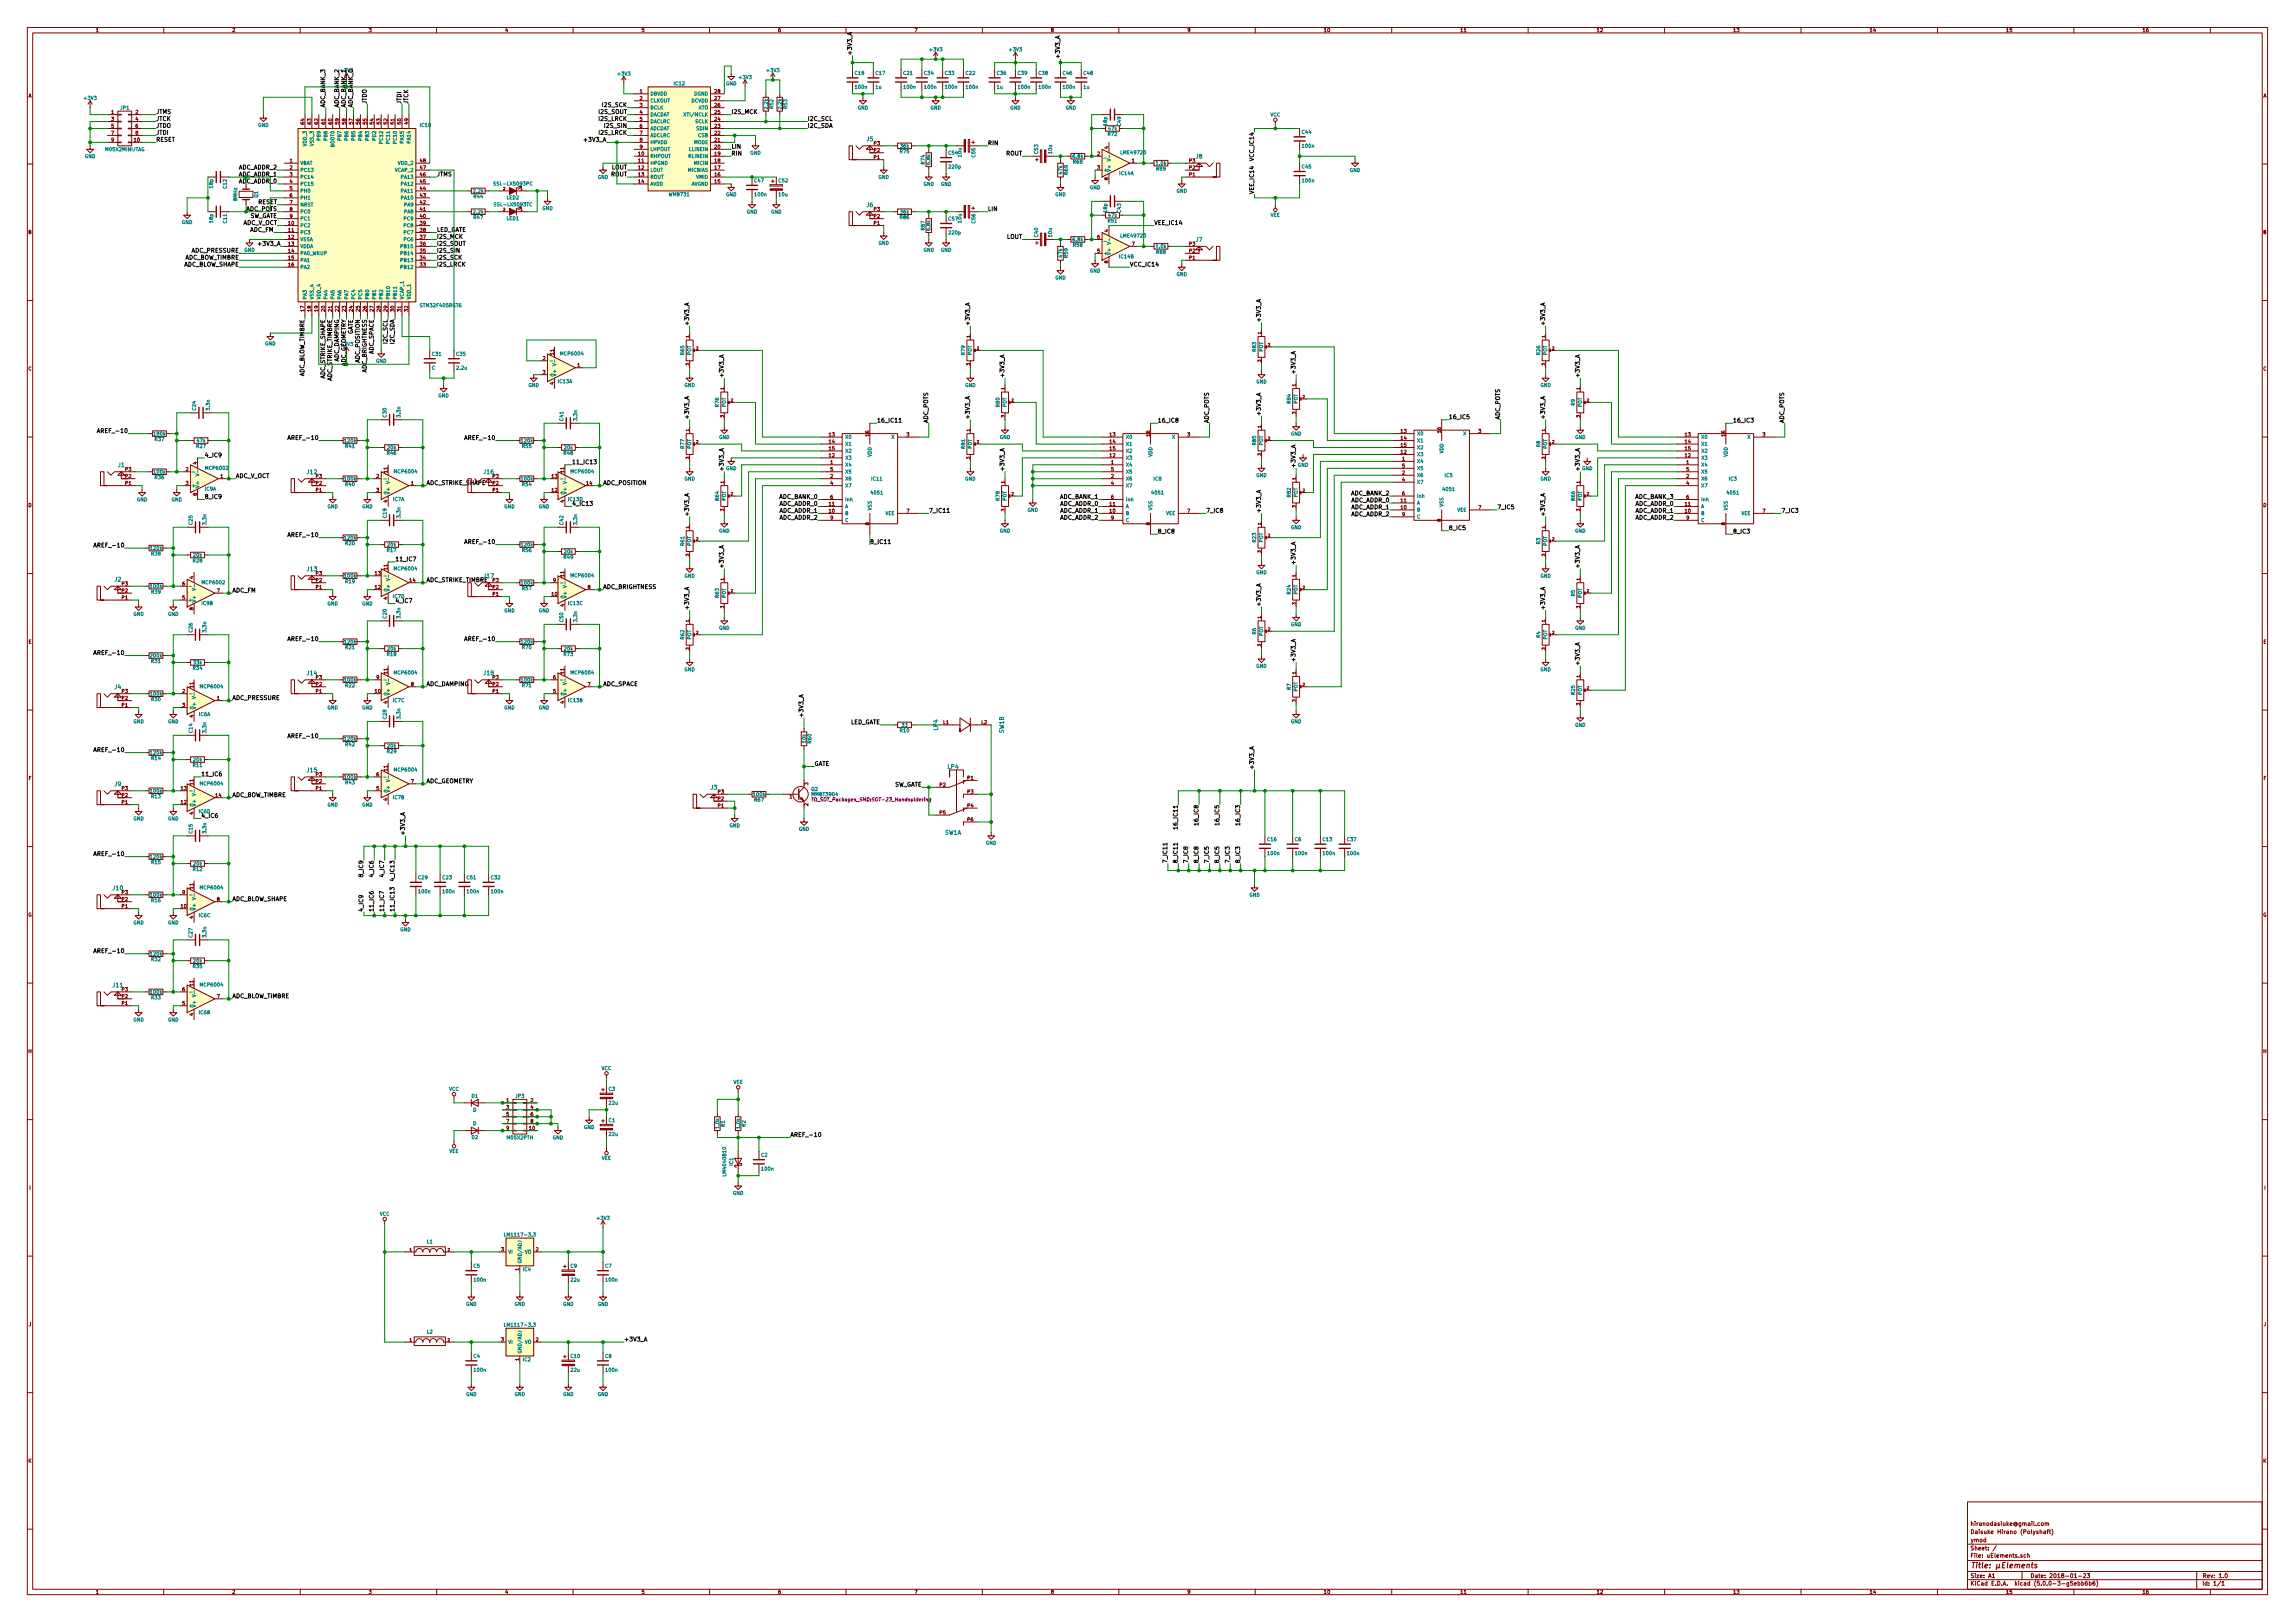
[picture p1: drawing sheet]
<svg xmlns="http://www.w3.org/2000/svg" width="841mm" height="594mm" viewBox="0 0 841 594" stroke-linecap="round" stroke-linejoin="round" font-family="sans-serif">
<defs><g id="words">
<text font-size="2.8" fill="#840000" x="722" y="574.4">Title: Elements</text>
<g font-size="2.1">
<text x="312.2" y="20.4" transform="rotate(-90 312.2 20.4)">+3V3_A</text>
<text x="388.4" y="21.7" transform="rotate(-90 388.4 21.7)">+3V3_A</text>
<text x="57.1" y="41.7">JTMS</text>
<text x="119.1" y="39.4" transform="rotate(-90 119.1 39.4)">ADC_BANK_3</text>
<text x="124.2" y="39.4" transform="rotate(-90 124.2 39.4)">ADC_BANK_2</text>
<text x="129.3" y="39.4" transform="rotate(-90 129.3 39.4)">ADC_BANK_0</text>
<text x="134.4" y="38.2" transform="rotate(-90 134.4 38.2)">JTDO</text>
<text x="147.1" y="38.2" transform="rotate(-90 147.1 38.2)">JTDI</text>
<text x="149.6" y="38.2" transform="rotate(-90 149.6 38.2)">JTCK</text>
<text x="219.6" y="41.7">I2S_SOUT</text>
<text x="221" y="39.2">I2S_SCK</text>
<text x="268" y="41.7">I2S_MCK</text>
<text x="57.1" y="44.3">JTCK</text>
<text x="57.1" y="46.8">JTDO</text>
<text x="219.6" y="44.3">I2S_LRCK</text>
<text x="222" y="46.8">I2S_SIN</text>
<text x="295.9" y="46.8">I2C_SDA</text>
<text x="295.9" y="44.3">I2C_SCL</text>
<text x="57.1" y="49.3">JTDI</text>
<text x="57.1" y="51.9">RESET</text>
<text x="214.5" y="51.9">+3V3_A</text>
<text x="219.6" y="49.3">I2S_LRCK</text>
<text x="361.9" y="53.2">RIN</text>
<text x="268" y="54.4">LIN</text>
<text x="268" y="57">RIN</text>
<text x="368.6" y="57">ROUT</text>
<text x="459.5" y="58.5" transform="rotate(-90 459.5 58.5)">VCC_IC14</text>
<text x="87.3" y="62">ADC_ADDR_2</text>
<text x="160" y="64.6">JTMS</text>
<text x="223.9" y="64.6">ROUT</text>
<text x="224.1" y="62">LOUT</text>
<text x="459.5" y="71.2" transform="rotate(-90 459.5 71.2)">VEE_IC14</text>
<text x="94.5" y="74.7">RESET</text>
<text x="361.9" y="77.3">LIN</text>
<text x="88.7" y="82.4">ADC_V_OCT</text>
<text x="91.1" y="79.8">SW_GATE</text>
<text x="422.9" y="82.4">VEE_IC14</text>
<text x="91.5" y="84.9">ADC_FM</text>
<text x="95.1" y="90">+3V3_A</text>
<text x="160" y="90">I2S_SOUT</text>
<text x="160" y="87.4">I2S_MCK</text>
<text x="160" y="84.9">LED_GATE</text>
<text x="368.9" y="87.4">LOUT</text>
<text x="67.4" y="95.1">ADC_BOW_TIMBRE</text>
<text x="70.2" y="92.5">ADC_PRESSURE</text>
<text x="160" y="95.1">I2S_SCK</text>
<text x="160" y="92.5">I2S_SIN</text>
<text x="66.9" y="97.6">ADC_BLOW_SHAPE</text>
<text x="160" y="97.6">I2S_LRCK</text>
<text x="414" y="97.6">VCC_IC14</text>
<text x="252.5" y="119.5" transform="rotate(-90 252.5 119.5)">+3V3_A</text>
<text x="355.3" y="119.5" transform="rotate(-90 355.3 119.5)">+3V3_A</text>
<text x="462" y="118.2" transform="rotate(-90 462 118.2)">+3V3_A</text>
<text x="566.2" y="119.5" transform="rotate(-90 566.2 119.5)">+3V3_A</text>
<text x="129.3" y="122.8" transform="rotate(-90 129.3 122.8)">GATE</text>
<text x="142" y="125.7" transform="rotate(-90 142 125.7)">I2C_SCL</text>
<text x="144.5" y="125.9" transform="rotate(-90 144.5 125.9)">I2C_SDA</text>
<text x="136.9" y="130" transform="rotate(-90 136.9 130)">ADC_SPACE</text>
<text x="124.2" y="132.7" transform="rotate(-90 124.2 132.7)">ADC_DAMPING</text>
<text x="131.8" y="132.8" transform="rotate(-90 131.8 132.8)">ADC_POSITION</text>
<text x="134.4" y="136.6" transform="rotate(-90 134.4 136.6)">ADC_BRIGHTNESS</text>
<text x="474.7" y="137.2" transform="rotate(-90 474.7 137.2)">+3V3_A</text>
<text x="111.5" y="138.5" transform="rotate(-90 111.5 138.5)">ADC_BLOW_TIMBRE</text>
<text x="119.1" y="139" transform="rotate(-90 119.1 139)">ADC_STRIKE_SHAPE</text>
<text x="121.7" y="139.8" transform="rotate(-90 121.7 139.8)">ADC_STRIKE_TIMBRE</text>
<text x="265.2" y="138.5" transform="rotate(-90 265.2 138.5)">+3V3_A</text>
<text x="368" y="138.5" transform="rotate(-90 368 138.5)">+3V3_A</text>
<text x="578.9" y="138.5" transform="rotate(-90 578.9 138.5)">+3V3_A</text>
<text x="252.5" y="153.7" transform="rotate(-90 252.5 153.7)">+3V3_A</text>
<text x="321.3" y="154.8">16_IC11</text>
<text x="340.1" y="155" transform="rotate(-90 340.1 155)">ADC_POTS</text>
<text x="355.3" y="153.7" transform="rotate(-90 355.3 153.7)">+3V3_A</text>
<text x="424.2" y="154.8">16_IC8</text>
<text x="443" y="155" transform="rotate(-90 443 155)">ADC_POTS</text>
<text x="462" y="152.5" transform="rotate(-90 462 152.5)">+3V3_A</text>
<text x="530.9" y="153.5">16_IC5</text>
<text x="549.7" y="153.7" transform="rotate(-90 549.7 153.7)">ADC_POTS</text>
<text x="566.2" y="153.7" transform="rotate(-90 566.2 153.7)">+3V3_A</text>
<text x="635" y="154.8">16_IC3</text>
<text x="653.8" y="155" transform="rotate(-90 653.8 155)">ADC_POTS</text>
<text x="37" y="158.6">AREF_-10</text>
<text x="106.8" y="161.1">AREF_-10</text>
<text x="171.6" y="161.1">AREF_-10</text>
<text x="74.9" y="167.5">4_IC9</text>
<text x="209.5" y="170">11_IC13</text>
<text x="265.2" y="172.8" transform="rotate(-90 265.2 172.8)">+3V3_A</text>
<text x="368" y="172.8" transform="rotate(-90 368 172.8)">+3V3_A</text>
<text x="474.7" y="171.5" transform="rotate(-90 474.7 171.5)">+3V3_A</text>
<text x="578.9" y="172.8" transform="rotate(-90 578.9 172.8)">+3V3_A</text>
<text x="86.4" y="175.1">ADC_V_OCT</text>
<text x="156.2" y="177.6">ADC_STRIKE_SHAPE</text>
<text x="221" y="177.6">ADC_POSITION</text>
<text x="74.9" y="182.7">8_IC9</text>
<text x="209.5" y="185.2">4_IC13</text>
<text x="285.4" y="182.7">ADC_BANK_0</text>
<text x="285.4" y="185.2">ADC_ADDR_0</text>
<text x="388.3" y="182.7">ADC_BANK_1</text>
<text x="388.3" y="185.2">ADC_ADDR_0</text>
<text x="495" y="181.4">ADC_BANK_2</text>
<text x="495" y="184">ADC_ADDR_0</text>
<text x="599.1" y="182.7">ADC_BANK_3</text>
<text x="599.1" y="185.2">ADC_ADDR_0</text>
<text x="252.5" y="189.3" transform="rotate(-90 252.5 189.3)">+3V3_A</text>
<text x="285.4" y="187.8">ADC_ADDR_1</text>
<text x="285.4" y="190.3">ADC_ADDR_2</text>
<text x="340.4" y="187.8">7_IC11</text>
<text x="388.3" y="187.8">ADC_ADDR_1</text>
<text x="388.3" y="190.3">ADC_ADDR_2</text>
<text x="442" y="187.8">7_IC8</text>
<text x="462" y="188" transform="rotate(-90 462 188)">+3V3_A</text>
<text x="495" y="186.5">ADC_ADDR_1</text>
<text x="495" y="189">ADC_ADDR_2</text>
<text x="548.6" y="186.5">7_IC5</text>
<text x="566.2" y="189.3" transform="rotate(-90 566.2 189.3)">+3V3_A</text>
<text x="599.1" y="187.8">ADC_ADDR_1</text>
<text x="599.1" y="190.3">ADC_ADDR_2</text>
<text x="652.8" y="187.8">7_IC3</text>
<text x="106.8" y="196.7">AREF_-10</text>
<text x="424.2" y="195.4">8_IC8</text>
<text x="530.9" y="194.1">8_IC5</text>
<text x="635" y="195.4">8_IC3</text>
<text x="35.7" y="200.5">AREF_-10</text>
<text x="171.6" y="199.2">AREF_-10</text>
<text x="318.8" y="199.2">8_IC11</text>
<text x="144.8" y="205.6">11_IC7</text>
<text x="265.2" y="208.4" transform="rotate(-90 265.2 208.4)">+3V3_A</text>
<text x="474.7" y="207.1" transform="rotate(-90 474.7 207.1)">+3V3_A</text>
<text x="578.9" y="208.4" transform="rotate(-90 578.9 208.4)">+3V3_A</text>
<text x="156.2" y="213.2">ADC_STRIKE_TIMBRE</text>
<text x="221" y="215.7">ADC_BRIGHTNESS</text>
<text x="85.1" y="217">ADC_FM</text>
<text x="144.8" y="220.8">4_IC7</text>
<text x="252.5" y="223.6" transform="rotate(-90 252.5 223.6)">+3V3_A</text>
<text x="462" y="222.3" transform="rotate(-90 462 222.3)">+3V3_A</text>
<text x="566.2" y="223.6" transform="rotate(-90 566.2 223.6)">+3V3_A</text>
<text x="35.7" y="239.8">AREF_-10</text>
<text x="106.8" y="234.8">AREF_-10</text>
<text x="171.6" y="234.8">AREF_-10</text>
<text x="474.7" y="242.6" transform="rotate(-90 474.7 242.6)">+3V3_A</text>
<text x="578.9" y="243.9" transform="rotate(-90 578.9 243.9)">+3V3_A</text>
<text x="156.2" y="251.3">ADC_DAMPING</text>
<text x="221" y="251.3">ADC_SPACE</text>
<text x="85.1" y="256.4">ADC_PRESSURE</text>
<text x="294.4" y="263" transform="rotate(-90 294.4 263)">+3V3_A</text>
<text x="311.3" y="265.2">LED_GATE</text>
<text x="35.7" y="275.4">AREF_-10</text>
<text x="106.8" y="270.3">AREF_-10</text>
<text x="298.4" y="280.5">GATE</text>
<text x="73.7" y="284.3">11_IC6</text>
<text x="156.2" y="286.8">ADC_GEOMETRY</text>
<text x="459.5" y="282" transform="rotate(-90 459.5 282)">+3V3_A</text>
<text x="85.1" y="291.9">ADC_BOW_TIMBRE</text>
<text x="327.3" y="288.1">SW_GATE</text>
<text x="73.7" y="299.5">4_IC6</text>
<text x="431.5" y="302.7" transform="rotate(-90 431.5 302.7)">16_IC11</text>
<text x="439.2" y="301.5" transform="rotate(-90 439.2 301.5)">16_IC8</text>
<text x="446.8" y="301.5" transform="rotate(-90 446.8 301.5)">16_IC5</text>
<text x="454.4" y="301.5" transform="rotate(-90 454.4 301.5)">16_IC3</text>
<text x="148.3" y="306.1" transform="rotate(-90 148.3 306.1)">+3V3_A</text>
<text x="35.7" y="313.5">AREF_-10</text>
<text x="427.7" y="316.3" transform="rotate(-90 427.7 316.3)">7_IC11</text>
<text x="431.5" y="316.3" transform="rotate(-90 431.5 316.3)">8_IC11</text>
<text x="435.4" y="316.3" transform="rotate(-90 435.4 316.3)">7_IC8</text>
<text x="439.2" y="316.3" transform="rotate(-90 439.2 316.3)">8_IC8</text>
<text x="443" y="316.3" transform="rotate(-90 443 316.3)">7_IC5</text>
<text x="446.8" y="316.3" transform="rotate(-90 446.8 316.3)">8_IC5</text>
<text x="450.6" y="316.3" transform="rotate(-90 450.6 316.3)">7_IC3</text>
<text x="454.4" y="316.3" transform="rotate(-90 454.4 316.3)">8_IC3</text>
<text x="133.1" y="320.7" transform="rotate(-90 133.1 320.7)">8_IC9</text>
<text x="136.9" y="320.7" transform="rotate(-90 136.9 320.7)">4_IC6</text>
<text x="140.7" y="320.7" transform="rotate(-90 140.7 320.7)">4_IC7</text>
<text x="144.5" y="321.9" transform="rotate(-90 144.5 321.9)">4_IC13</text>
<text x="85.1" y="330">ADC_BLOW_SHAPE</text>
<text x="133.1" y="334.1" transform="rotate(-90 133.1 334.1)">4_IC9</text>
<text x="136.9" y="334.1" transform="rotate(-90 136.9 334.1)">11_IC6</text>
<text x="140.7" y="334.1" transform="rotate(-90 140.7 334.1)">11_IC7</text>
<text x="144.5" y="334.1" transform="rotate(-90 144.5 334.1)">11_IC13</text>
<text x="35.7" y="349.1">AREF_-10</text>
<text x="85.1" y="365.6">ADC_BLOW_TIMBRE</text>
<text x="289.6" y="416.4">AREF_-10</text>
<text x="228.6" y="491.3">+3V3_A</text>
</g>
<g font-size="2.1" fill="#008400">
<text x="126.7" y="39.4" transform="rotate(-90 126.7 39.4)">ADC_BANK_1</text>
<text x="87.3" y="64.6">ADC_ADDR_1</text>
<text x="87.3" y="67.1">ADC_ADDR_0</text>
<text x="90" y="77.3">ADC_POTS</text>
<text x="126.7" y="134.8" transform="rotate(-90 126.7 134.8)">ADC_GEOMETRY</text>
</g>
<g font-size="2.1" fill="#008484">
<text x="317.6" y="51.7">J5</text>
<text x="438.2" y="58.1">J8</text>
<text x="317.6" y="75.8">J6</text>
<text x="438.2" y="88.5">J7</text>
<text x="43.3" y="171.1">J1</text>
<text x="112.5" y="173.6">J12</text>
<text x="177.3" y="173.6">J16</text>
<text x="112.5" y="209.2">J13</text>
<text x="42" y="213">J2</text>
<text x="177.3" y="211.7">J17</text>
<text x="112.5" y="247.3">J14</text>
<text x="177.3" y="247.3">J18</text>
<text x="42" y="252.4">J4</text>
<text x="343.7" y="267.4" transform="rotate(-90 343.7 267.4)">LP4</text>
<text x="367.9" y="268.5" transform="rotate(-90 367.9 268.5)">SW1B</text>
<text x="347.3" y="281.6">LP4</text>
<text x="42" y="287.9">J9</text>
<text x="112.5" y="282.9">J15</text>
<text x="260.5" y="289.2">J3</text>
<text x="346.2" y="305.7">SW1A</text>
<text x="41.4" y="326">J10</text>
<text x="41.4" y="361.6">J11</text>
</g>
<g font-size="2.1" fill="#840000">
<text x="722" y="561.8">Daisuke Hirano (Polyshaft)</text>
<text x="722" y="558.8">hiranodasiuke@gmail.com</text>
<text x="722" y="567.8">Sheet: /</text>
<text x="722" y="564.8">ymod</text>
<text x="722" y="570.5">File: uElements.sch</text>
<text x="722" y="580.7">KiCad E.D.A. kicad (5.0.0-3-g5ebb6b6)</text>
<text x="722" y="577.9">Size: A1</text>
<text x="744" y="577.9">Date: 2018-01-23</text>
<text x="807" y="577.9">Rev: 1.0</text>
<text x="807" y="580.7">Id: 1/1</text>
</g>
<g font-size="1.8" fill="#840000">
<text x="35" y="11.7">1</text>
<text x="85" y="11.7">2</text>
<text x="135" y="11.7">3</text>
<text x="185" y="11.7">4</text>
<text x="235" y="11.7">5</text>
<text x="285" y="11.7">6</text>
<text x="335" y="11.7">7</text>
<text x="385" y="11.7">8</text>
<text x="435" y="11.7">9</text>
<text x="485" y="11.7">10</text>
<text x="535" y="11.7">11</text>
<text x="585" y="11.7">12</text>
<text x="635" y="11.7">13</text>
<text x="685" y="11.7">14</text>
<text x="735" y="11.7">15</text>
<text x="785" y="11.7">16</text>
<text x="10.4" y="35.7">A</text>
<text x="234.5" y="34.1">1</text>
<text x="261.9" y="34.1">28</text>
<text x="829.4" y="35.7">A</text>
<text x="40.8" y="41.7">1</text>
<text x="49.7" y="41.7">2</text>
<text x="234.5" y="36.6">2</text>
<text x="234.5" y="39.2">3</text>
<text x="234.5" y="41.7">4</text>
<text x="261.9" y="41.7">25</text>
<text x="261.9" y="39.2">26</text>
<text x="261.9" y="36.6">27</text>
<text x="40.8" y="44.3">3</text>
<text x="40.8" y="46.8">5</text>
<text x="49.7" y="44.3">4</text>
<text x="49.7" y="46.8">6</text>
<text x="111.5" y="45.5" transform="rotate(-90 111.5 45.5)">64</text>
<text x="114" y="45.5" transform="rotate(-90 114 45.5)">63</text>
<text x="116.6" y="45.5" transform="rotate(-90 116.6 45.5)">62</text>
<text x="119.1" y="45.5" transform="rotate(-90 119.1 45.5)">61</text>
<text x="121.7" y="45.5" transform="rotate(-90 121.7 45.5)">60</text>
<text x="124.2" y="45.5" transform="rotate(-90 124.2 45.5)">59</text>
<text x="126.7" y="45.5" transform="rotate(-90 126.7 45.5)">58</text>
<text x="129.3" y="45.5" transform="rotate(-90 129.3 45.5)">57</text>
<text x="131.8" y="45.5" transform="rotate(-90 131.8 45.5)">56</text>
<text x="134.4" y="45.5" transform="rotate(-90 134.4 45.5)">55</text>
<text x="136.9" y="45.5" transform="rotate(-90 136.9 45.5)">54</text>
<text x="139.4" y="45.5" transform="rotate(-90 139.4 45.5)">53</text>
<text x="142" y="45.5" transform="rotate(-90 142 45.5)">52</text>
<text x="144.5" y="45.5" transform="rotate(-90 144.5 45.5)">51</text>
<text x="147.1" y="45.5" transform="rotate(-90 147.1 45.5)">50</text>
<text x="149.6" y="45.5" transform="rotate(-90 149.6 45.5)">49</text>
<text x="234.5" y="44.3">5</text>
<text x="234.5" y="46.8">6</text>
<text x="261.9" y="46.8">23</text>
<text x="261.9" y="44.3">24</text>
<text x="40.8" y="49.3">7</text>
<text x="40.8" y="51.9">9</text>
<text x="49.2" y="51.9">10</text>
<text x="49.7" y="49.3">8</text>
<text x="234.5" y="49.3">7</text>
<text x="234.5" y="51.9">8</text>
<text x="261.9" y="51.9">21</text>
<text x="261.9" y="49.3">22</text>
<text x="320.2" y="53.2">P3</text>
<text x="106.2" y="59.5">1</text>
<text x="154" y="59.5">48</text>
<text x="234" y="57">10</text>
<text x="234" y="59.5">11</text>
<text x="234.5" y="54.4">9</text>
<text x="261.9" y="59.5">18</text>
<text x="261.9" y="57">19</text>
<text x="261.9" y="54.4">20</text>
<text x="320.2" y="58.2">P1</text>
<text x="320.2" y="55.7">P2</text>
<text x="402.1" y="57">2</text>
<text x="406.1" y="54.5" transform="rotate(-90 406.1 54.5)">4</text>
<text x="414.8" y="59.5">1</text>
<text x="435.8" y="59.5">P3</text>
<text x="106.2" y="62">2</text>
<text x="106.2" y="64.6">3</text>
<text x="154" y="64.6">46</text>
<text x="154" y="62">47</text>
<text x="234" y="62">12</text>
<text x="234" y="64.6">13</text>
<text x="261.9" y="64.6">16</text>
<text x="261.9" y="62">17</text>
<text x="402.1" y="62">3</text>
<text x="406.1" y="66" transform="rotate(-90 406.1 66)">8</text>
<text x="435.8" y="64.6">P1</text>
<text x="435.8" y="62">P2</text>
<text x="106.2" y="67.1">4</text>
<text x="106.2" y="69.7">5</text>
<text x="154" y="69.7">44</text>
<text x="154" y="67.1">45</text>
<text x="234" y="67.1">14</text>
<text x="261.9" y="67.1">15</text>
<text x="106.2" y="72.2">6</text>
<text x="106.2" y="74.7">7</text>
<text x="106.2" y="77.3">8</text>
<text x="154" y="77.3">41</text>
<text x="154" y="74.7">42</text>
<text x="154" y="72.2">43</text>
<text x="320.2" y="77.3">P3</text>
<text x="105.7" y="82.4">10</text>
<text x="106.2" y="79.8">9</text>
<text x="154" y="79.8">40</text>
<text x="154" y="82.4">39</text>
<text x="320.2" y="82.4">P1</text>
<text x="320.2" y="79.8">P2</text>
<text x="10.4" y="85.7">B</text>
<text x="105.7" y="84.9">11</text>
<text x="105.7" y="87.4">12</text>
<text x="105.7" y="90">13</text>
<text x="154" y="90">36</text>
<text x="154" y="87.4">37</text>
<text x="154" y="84.9">38</text>
<text x="402.1" y="87.4">6</text>
<text x="406.1" y="85" transform="rotate(-90 406.1 85)">4</text>
<text x="414.8" y="90">7</text>
<text x="435.8" y="90">P3</text>
<text x="829.4" y="85.7">B</text>
<text x="105.7" y="92.5">14</text>
<text x="105.7" y="95.1">15</text>
<text x="154" y="95.1">34</text>
<text x="154" y="92.5">35</text>
<text x="402.1" y="92.5">5</text>
<text x="435.8" y="95.1">P1</text>
<text x="435.8" y="92.5">P2</text>
<text x="105.7" y="97.6">16</text>
<text x="154" y="97.6">33</text>
<text x="406.1" y="96.4" transform="rotate(-90 406.1 96.4)">8</text>
<text x="111.5" y="114.1" transform="rotate(-90 111.5 114.1)">17</text>
<text x="114" y="114.1" transform="rotate(-90 114 114.1)">18</text>
<text x="116.6" y="114.1" transform="rotate(-90 116.6 114.1)">19</text>
<text x="119.1" y="114.1" transform="rotate(-90 119.1 114.1)">20</text>
<text x="121.7" y="114.1" transform="rotate(-90 121.7 114.1)">21</text>
<text x="124.2" y="114.1" transform="rotate(-90 124.2 114.1)">22</text>
<text x="126.7" y="114.1" transform="rotate(-90 126.7 114.1)">23</text>
<text x="129.3" y="114.1" transform="rotate(-90 129.3 114.1)">24</text>
<text x="131.8" y="114.1" transform="rotate(-90 131.8 114.1)">25</text>
<text x="134.4" y="114.1" transform="rotate(-90 134.4 114.1)">26</text>
<text x="136.9" y="114.1" transform="rotate(-90 136.9 114.1)">27</text>
<text x="139.4" y="114.1" transform="rotate(-90 139.4 114.1)">28</text>
<text x="142" y="114.1" transform="rotate(-90 142 114.1)">29</text>
<text x="144.5" y="114.1" transform="rotate(-90 144.5 114.1)">30</text>
<text x="147.1" y="114.1" transform="rotate(-90 147.1 114.1)">31</text>
<text x="149.6" y="114.1" transform="rotate(-90 149.6 114.1)">32</text>
<text x="198.9" y="131.9">2</text>
<text x="202.9" y="129.9" transform="rotate(-90 202.9 129.9)">11</text>
<text x="10.4" y="135.7">C</text>
<text x="198.9" y="137">3</text>
<text x="211.6" y="134.4">1</text>
<text x="829.4" y="135.7">C</text>
<text x="202.9" y="140.9" transform="rotate(-90 202.9 140.9)">4</text>
<text x="303.8" y="159.8">13</text>
<text x="318.5" y="159.8" transform="rotate(-90 318.5 159.8)">16</text>
<text x="332.3" y="159.8">3</text>
<text x="406.7" y="159.8">13</text>
<text x="421.4" y="159.8" transform="rotate(-90 421.4 159.8)">16</text>
<text x="435.1" y="159.8">3</text>
<text x="513.4" y="158.6">13</text>
<text x="513.4" y="161.1">14</text>
<text x="528.1" y="158.5" transform="rotate(-90 528.1 158.5)">16</text>
<text x="541.8" y="158.6">3</text>
<text x="617.5" y="159.8">13</text>
<text x="632.2" y="159.8" transform="rotate(-90 632.2 159.8)">16</text>
<text x="645.9" y="159.8">3</text>
<text x="303.8" y="167.5">12</text>
<text x="303.8" y="162.4">14</text>
<text x="303.8" y="164.9">15</text>
<text x="406.7" y="167.5">12</text>
<text x="406.7" y="162.4">14</text>
<text x="406.7" y="164.9">15</text>
<text x="513.4" y="166.2">12</text>
<text x="513.4" y="163.6">15</text>
<text x="617.5" y="167.5">12</text>
<text x="617.5" y="162.4">14</text>
<text x="617.5" y="164.9">15</text>
<text x="45.9" y="172.5">P3</text>
<text x="68.1" y="172.5">2</text>
<text x="72.1" y="170.1" transform="rotate(-90 72.1 170.1)">4</text>
<text x="142" y="173.1" transform="rotate(-90 142 173.1)">11</text>
<text x="206.8" y="173.1" transform="rotate(-90 206.8 173.1)">11</text>
<text x="304.3" y="170">1</text>
<text x="304.3" y="172.5">5</text>
<text x="407.2" y="170">1</text>
<text x="407.2" y="172.5">5</text>
<text x="513.9" y="168.7">1</text>
<text x="513.9" y="173.8">2</text>
<text x="513.9" y="171.3">5</text>
<text x="618" y="170">1</text>
<text x="618" y="172.5">5</text>
<text x="45.9" y="177.6">P1</text>
<text x="45.9" y="175.1">P2</text>
<text x="68.1" y="177.6">3</text>
<text x="80.8" y="175.1">1</text>
<text x="115.8" y="177.6">P2</text>
<text x="115.8" y="175.1">P3</text>
<text x="137.9" y="175.1">2</text>
<text x="150.6" y="177.6">1</text>
<text x="180.5" y="177.6">P2</text>
<text x="180.5" y="175.1">P3</text>
<text x="202.2" y="175.1">13</text>
<text x="214.9" y="177.6">14</text>
<text x="304.3" y="175.1">2</text>
<text x="304.3" y="177.6">4</text>
<text x="407.2" y="175.1">2</text>
<text x="407.2" y="177.6">4</text>
<text x="513.9" y="176.3">4</text>
<text x="618" y="175.1">2</text>
<text x="618" y="177.6">4</text>
<text x="10.4" y="185.7">D</text>
<text x="72.1" y="181.5" transform="rotate(-90 72.1 181.5)">8</text>
<text x="115.8" y="180.2">P1</text>
<text x="137.9" y="180.2">3</text>
<text x="142" y="184.1" transform="rotate(-90 142 184.1)">4</text>
<text x="180.5" y="180.2">P1</text>
<text x="202.2" y="180.2">12</text>
<text x="206.8" y="184.1" transform="rotate(-90 206.8 184.1)">4</text>
<text x="303.8" y="185.2">11</text>
<text x="304.3" y="182.7">6</text>
<text x="406.7" y="185.2">11</text>
<text x="407.2" y="182.7">6</text>
<text x="513.4" y="184">11</text>
<text x="513.9" y="181.4">6</text>
<text x="617.5" y="185.2">11</text>
<text x="618" y="182.7">6</text>
<text x="829.4" y="185.7">D</text>
<text x="303.8" y="187.8">10</text>
<text x="304.3" y="190.3">9</text>
<text x="332.3" y="187.8">7</text>
<text x="406.7" y="187.8">10</text>
<text x="407.2" y="190.3">9</text>
<text x="435.1" y="187.8">7</text>
<text x="513.4" y="186.5">10</text>
<text x="513.9" y="189">9</text>
<text x="528.1" y="191.1" transform="rotate(-90 528.1 191.1)">8</text>
<text x="541.8" y="186.5">7</text>
<text x="617.5" y="187.8">10</text>
<text x="618" y="190.3">9</text>
<text x="645.9" y="187.8">7</text>
<text x="318.5" y="192.3" transform="rotate(-90 318.5 192.3)">8</text>
<text x="421.4" y="192.3" transform="rotate(-90 421.4 192.3)">8</text>
<text x="632.2" y="192.3" transform="rotate(-90 632.2 192.3)">8</text>
<text x="142" y="208.7" transform="rotate(-90 142 208.7)">11</text>
<text x="44.7" y="214.4">P3</text>
<text x="66.8" y="214.4">6</text>
<text x="70.9" y="212" transform="rotate(-90 70.9 212)">4</text>
<text x="115.8" y="215.7">P1</text>
<text x="115.8" y="213.2">P2</text>
<text x="115.8" y="210.6">P3</text>
<text x="137.5" y="215.7">12</text>
<text x="137.5" y="210.6">13</text>
<text x="150.2" y="213.2">14</text>
<text x="180.5" y="215.7">P2</text>
<text x="180.5" y="213.2">P3</text>
<text x="202.7" y="213.2">9</text>
<text x="206.8" y="211.2" transform="rotate(-90 206.8 211.2)">11</text>
<text x="215.4" y="215.7">8</text>
<text x="44.7" y="219.5">P1</text>
<text x="44.7" y="217">P2</text>
<text x="66.8" y="219.5">5</text>
<text x="79.5" y="217">7</text>
<text x="142" y="219.6" transform="rotate(-90 142 219.6)">4</text>
<text x="180.5" y="218.3">P1</text>
<text x="202.2" y="218.3">10</text>
<text x="70.9" y="223.4" transform="rotate(-90 70.9 223.4)">8</text>
<text x="206.8" y="222.2" transform="rotate(-90 206.8 222.2)">4</text>
<text x="10.4" y="235.7">E</text>
<text x="829.4" y="235.7">E</text>
<text x="70.9" y="251.9" transform="rotate(-90 70.9 251.9)">11</text>
<text x="115.8" y="251.3">P2</text>
<text x="115.8" y="248.7">P3</text>
<text x="137.9" y="248.7">9</text>
<text x="142" y="246.8" transform="rotate(-90 142 246.8)">11</text>
<text x="150.6" y="251.3">8</text>
<text x="180.5" y="251.3">P2</text>
<text x="180.5" y="248.7">P3</text>
<text x="202.7" y="248.7">6</text>
<text x="206.8" y="246.8" transform="rotate(-90 206.8 246.8)">11</text>
<text x="215.4" y="251.3">7</text>
<text x="44.7" y="256.4">P2</text>
<text x="44.7" y="253.8">P3</text>
<text x="66.8" y="253.8">2</text>
<text x="79.5" y="256.4">1</text>
<text x="115.8" y="253.8">P1</text>
<text x="137.5" y="253.8">10</text>
<text x="142" y="257.7" transform="rotate(-90 142 257.7)">4</text>
<text x="180.5" y="253.8">P1</text>
<text x="202.7" y="253.8">5</text>
<text x="206.8" y="257.7" transform="rotate(-90 206.8 257.7)">4</text>
<text x="44.7" y="258.9">P1</text>
<text x="66.8" y="258.9">3</text>
<text x="70.9" y="262.8" transform="rotate(-90 70.9 262.8)">4</text>
<text x="345.7" y="265.2">L1</text>
<text x="359.7" y="265.2">L2</text>
<text x="10.5" y="285.7">F</text>
<text x="70.9" y="287.4" transform="rotate(-90 70.9 287.4)">11</text>
<text x="115.8" y="286.8">P2</text>
<text x="115.8" y="284.3">P3</text>
<text x="137.9" y="284.3">6</text>
<text x="142" y="282.3" transform="rotate(-90 142 282.3)">11</text>
<text x="150.6" y="286.8">7</text>
<text x="296.2" y="287.6" transform="rotate(-90 296.2 287.6)">3</text>
<text x="354.5" y="285.6">P1</text>
<text x="829.5" y="285.7">F</text>
<text x="44.7" y="291.9">P2</text>
<text x="44.7" y="289.4">P3</text>
<text x="66.3" y="289.4">13</text>
<text x="79" y="291.9">14</text>
<text x="115.8" y="289.4">P1</text>
<text x="137.9" y="289.4">5</text>
<text x="142" y="293.3" transform="rotate(-90 142 293.3)">4</text>
<text x="263.1" y="293.2">P2</text>
<text x="263.1" y="290.6">P3</text>
<text x="289.4" y="292.4">1</text>
<text x="344.4" y="288.1">P2</text>
<text x="354.5" y="290.6">P3</text>
<text x="44.7" y="294.5">P1</text>
<text x="66.3" y="294.5">12</text>
<text x="70.9" y="298.4" transform="rotate(-90 70.9 298.4)">4</text>
<text x="263.1" y="295.7">P1</text>
<text x="296.2" y="295.2" transform="rotate(-90 296.2 295.2)">2</text>
<text x="344.4" y="298.3">P5</text>
<text x="354.5" y="295.7">P4</text>
<text x="354.5" y="300.8">P6</text>
<text x="44.7" y="327.5">P3</text>
<text x="66.8" y="327.5">9</text>
<text x="70.9" y="325.5" transform="rotate(-90 70.9 325.5)">11</text>
<text x="10.3" y="335.7">G</text>
<text x="44.7" y="332.6">P1</text>
<text x="44.7" y="330">P2</text>
<text x="66.3" y="332.6">10</text>
<text x="79.5" y="330">8</text>
<text x="829.3" y="335.7">G</text>
<text x="70.9" y="336.5" transform="rotate(-90 70.9 336.5)">4</text>
<text x="44.7" y="365.6">P2</text>
<text x="44.7" y="363">P3</text>
<text x="66.8" y="363">6</text>
<text x="70.9" y="361.1" transform="rotate(-90 70.9 361.1)">11</text>
<text x="79.5" y="365.6">7</text>
<text x="44.7" y="368.1">P1</text>
<text x="66.8" y="368.1">5</text>
<text x="70.9" y="372" transform="rotate(-90 70.9 372)">4</text>
<text x="10.4" y="385.7">H</text>
<text x="829.4" y="385.7">H</text>
<text x="185.6" y="403.7">1</text>
<text x="185.6" y="406.2">3</text>
<text x="194.5" y="403.7">2</text>
<text x="194.5" y="406.2">4</text>
<text x="185.6" y="408.8">5</text>
<text x="185.6" y="411.3">7</text>
<text x="185.6" y="413.8">9</text>
<text x="194" y="413.8">10</text>
<text x="194.5" y="408.8">6</text>
<text x="194.5" y="411.3">8</text>
<text x="10.7" y="435.7">I</text>
<text x="829.7" y="435.7">I</text>
<text x="183.7" y="458.3">3</text>
<text x="196.4" y="458.3">2</text>
<text x="190.2" y="465.4" transform="rotate(-90 190.2 465.4)">1</text>
<text x="10.5" y="485.7">J</text>
<text x="829.5" y="485.7">J</text>
<text x="183.7" y="491.3">3</text>
<text x="196.4" y="491.3">2</text>
<text x="190.2" y="498.4" transform="rotate(-90 190.2 498.4)">1</text>
<text x="10.4" y="535.7">K</text>
<text x="829.4" y="535.7">K</text>
<text x="35" y="583.7">1</text>
<text x="85" y="583.7">2</text>
<text x="135" y="583.7">3</text>
<text x="185" y="583.7">4</text>
<text x="235" y="583.7">5</text>
<text x="285" y="583.7">6</text>
<text x="335" y="583.7">7</text>
<text x="385" y="583.7">8</text>
<text x="435" y="583.7">9</text>
<text x="485" y="583.7">10</text>
<text x="535" y="583.7">11</text>
<text x="585" y="583.7">12</text>
<text x="635" y="583.7">13</text>
<text x="685" y="583.7">14</text>
<text x="735" y="583.7">15</text>
<text x="785" y="583.7">16</text>
</g>
<g font-size="1.8" fill="#008484">
<text x="340.8" y="18.8">+3V3</text>
<text x="370" y="18.8">+3V3</text>
<text x="226.5" y="27.7">+3V3</text>
<text x="271" y="29">+3V3</text>
<text x="281.1" y="26.4">+3V3</text>
<text x="313.3" y="27.4">C18</text>
<text x="321" y="27.4">C17</text>
<text x="331.1" y="27.4">C21</text>
<text x="338.7" y="27.4">C34</text>
<text x="346.4" y="27.4">C33</text>
<text x="354" y="27.4">C22</text>
<text x="365.4" y="27.4">C36</text>
<text x="373" y="27.4">C39</text>
<text x="380.6" y="27.4">C38</text>
<text x="389.5" y="27.4">C46</text>
<text x="397.2" y="27.4">C48</text>
<text x="238.3" y="35">DBVDD</text>
<text x="247.1" y="31.2">IC12</text>
<text x="254.4" y="35">DGND</text>
<text x="266" y="31.2">GND</text>
<text x="313.5" y="32.5">100n</text>
<text x="320.9" y="32.5">1u</text>
<text x="331.3" y="32.5">100n</text>
<text x="338.9" y="32.5">100n</text>
<text x="346.5" y="32.5">100n</text>
<text x="354.2" y="32.5">100n</text>
<text x="365.4" y="32.5">1u</text>
<text x="373.2" y="32.5">100n</text>
<text x="380.8" y="32.5">100n</text>
<text x="389.7" y="32.5">100n</text>
<text x="397.1" y="32.5">1u</text>
<text x="30.9" y="36.6">+3V3</text>
<text x="44.1" y="40.1">JP1</text>
<text x="238.3" y="37.5">CLKOUT</text>
<text x="238.3" y="40.1">BCLK</text>
<text x="253.3" y="37.5">DCVDD</text>
<text x="256" y="40.1">XTO</text>
<text x="281.4" y="39.9" transform="rotate(-90 281.4 39.9)">2.2k</text>
<text x="283.4" y="39.8" transform="rotate(-90 283.4 39.8)">R52</text>
<text x="286.4" y="39.9" transform="rotate(-90 286.4 39.9)">2.2k</text>
<text x="288.5" y="39.8" transform="rotate(-90 288.5 39.8)">R53</text>
<text x="314.3" y="40.1">GND</text>
<text x="340.9" y="40.1">GND</text>
<text x="370.2" y="40.1">GND</text>
<text x="390.5" y="40.1">GND</text>
<text x="94.6" y="46.5">GND</text>
<text x="154" y="46.5">IC10</text>
<text x="238.3" y="42.6">DACDAT</text>
<text x="238.3" y="45.2">DACLRC</text>
<text x="238.3" y="47.7">ADCDAT</text>
<text x="251.2" y="42.6">XTI/MCLK</text>
<text x="254.8" y="45.2">SCLK</text>
<text x="255.4" y="47.7">SDIN</text>
<text x="405.7" y="46" transform="rotate(-90 405.7 46)">18p</text>
<text x="406.2" y="47.7">47k</text>
<text x="410.8" y="46.1" transform="rotate(-90 410.8 46.1)">C49</text>
<text x="465.5" y="42.7">VCC</text>
<text x="112.4" y="53.5" transform="rotate(-90 112.4 53.5)">VDD_3</text>
<text x="114.9" y="53.3" transform="rotate(-90 114.9 53.3)">VSS_3</text>
<text x="117.5" y="51.3" transform="rotate(-90 117.5 51.3)">PB9</text>
<text x="120" y="51.3" transform="rotate(-90 120 51.3)">PB8</text>
<text x="122.6" y="53.9" transform="rotate(-90 122.6 53.9)">BOOT0</text>
<text x="125.1" y="51.3" transform="rotate(-90 125.1 51.3)">PB7</text>
<text x="127.6" y="51.3" transform="rotate(-90 127.6 51.3)">PB6</text>
<text x="130.2" y="51.3" transform="rotate(-90 130.2 51.3)">PB5</text>
<text x="132.7" y="51.3" transform="rotate(-90 132.7 51.3)">PB4</text>
<text x="135.3" y="51.3" transform="rotate(-90 135.3 51.3)">PB3</text>
<text x="137.8" y="51.3" transform="rotate(-90 137.8 51.3)">PD2</text>
<text x="140.3" y="52.2" transform="rotate(-90 140.3 52.2)">PC12</text>
<text x="142.9" y="52.2" transform="rotate(-90 142.9 52.2)">PC11</text>
<text x="145.4" y="52.2" transform="rotate(-90 145.4 52.2)">PC10</text>
<text x="148" y="52.2" transform="rotate(-90 148 52.2)">PA15</text>
<text x="150.5" y="52.2" transform="rotate(-90 150.5 52.2)">PA14</text>
<text x="238.3" y="50.2">ADCLRC</text>
<text x="238.3" y="52.8">HPVDD</text>
<text x="254.3" y="52.8">MODE</text>
<text x="255.9" y="50.2">CSB</text>
<text x="406" y="49.8">R72</text>
<text x="477.2" y="49">C44</text>
<text x="31.1" y="57.9">GND</text>
<text x="38.7" y="55.4">M05X2MINIJTAG</text>
<text x="238.3" y="57.9">RHPOUT</text>
<text x="238.3" y="55.3">LHPOUT</text>
<text x="252.5" y="57.9">RLINEIN</text>
<text x="252.7" y="55.3">LLINEIN</text>
<text x="274.9" y="56.6">GND</text>
<text x="329.8" y="56.1">R75</text>
<text x="330" y="54.1">36k</text>
<text x="347.6" y="56.6">C54</text>
<text x="352.3" y="57.4" transform="rotate(-90 352.3 57.4)">10u</text>
<text x="357.4" y="57.6" transform="rotate(-90 357.4 57.6)">C55</text>
<text x="380.4" y="56.3" transform="rotate(-90 380.4 56.3)">C53</text>
<text x="385.5" y="56.3" transform="rotate(-90 385.5 56.3)">10u</text>
<text x="393.2" y="57.9">6.8k</text>
<text x="393.3" y="59.9">R68</text>
<text x="404.4" y="57.9">_</text>
<text x="411" y="56.5">LME49720</text>
<text x="477.3" y="54.1">100n</text>
<text x="110" y="60.4">VBAT</text>
<text x="110" y="62.9">PC13</text>
<text x="110" y="65.5">PC14</text>
<text x="144.8" y="62.9">VCAP_2</text>
<text x="145.9" y="60.4">VDD_2</text>
<text x="147.2" y="65.5">PA13</text>
<text x="219" y="65.5">GND</text>
<text x="238.3" y="60.4">HPGND</text>
<text x="238.3" y="62.9">LOUT</text>
<text x="238.3" y="65.5">ROUT</text>
<text x="252.1" y="62.9">MICBIAS</text>
<text x="254.6" y="60.4">MICIN</text>
<text x="255.2" y="65.5">VMID</text>
<text x="321.9" y="65.5">GND</text>
<text x="338.9" y="60.1" transform="rotate(-90 338.9 60.1)">R74</text>
<text x="340.9" y="60.2" transform="rotate(-90 340.9 60.2)">6.8k</text>
<text x="347.8" y="61.7">220p</text>
<text x="389.3" y="63.8" transform="rotate(-90 389.3 63.8)">47k</text>
<text x="391.3" y="63.9" transform="rotate(-90 391.3 63.9)">R69</text>
<text x="404.4" y="62.9">+</text>
<text x="407" y="63.1" transform="rotate(-90 407 63.1)">V+</text>
<text x="410.3" y="64.1">IC14A</text>
<text x="423.7" y="60.4">1.0k</text>
<text x="423.8" y="62.5">R89</text>
<text x="477.2" y="61.7">C45</text>
<text x="494.6" y="63">GND</text>
<text x="78" y="68.9" transform="rotate(-90 78 68.9)">18p</text>
<text x="83.1" y="69" transform="rotate(-90 83.1 69)">C12</text>
<text x="110" y="68">PC15</text>
<text x="110" y="70.6">PH0</text>
<text x="147.2" y="70.6">PA11</text>
<text x="147.2" y="68">PA12</text>
<text x="173.5" y="70.6">2.2k</text>
<text x="181.6" y="67.9">SSL-LX5093PC</text>
<text x="238.3" y="68">AVDD</text>
<text x="245.4" y="71.9">WM8731</text>
<text x="253.2" y="68">AVGND</text>
<text x="266" y="71.9">GND</text>
<text x="276.5" y="66.8">C47</text>
<text x="276.7" y="71.9">100n</text>
<text x="285.4" y="66.8">C52</text>
<text x="285.4" y="71.9">10u</text>
<text x="338.4" y="68.1">GND</text>
<text x="344.8" y="68.1">GND</text>
<text x="386.7" y="71.9">GND</text>
<text x="399.4" y="69.3">GND</text>
<text x="431.1" y="70.6">GND</text>
<text x="477.3" y="66.8">100n</text>
<text x="86.9" y="73.5" transform="rotate(-90 86.9 73.5)">8MHz</text>
<text x="94.5" y="72.4" transform="rotate(-90 94.5 72.4)">Q1</text>
<text x="110" y="73.1">PH1</text>
<text x="110" y="75.6">NRST</text>
<text x="147.2" y="73.1">PA10</text>
<text x="148.2" y="75.6">PA9</text>
<text x="173.6" y="72.6">R44</text>
<text x="181.7" y="75.6">SSL-LX5093TC</text>
<text x="185.7" y="73">LED2</text>
<text x="198.7" y="77">GND</text>
<text x="405.7" y="77.7" transform="rotate(-90 405.7 77.7)">18p</text>
<text x="410.8" y="77.9" transform="rotate(-90 410.8 77.9)">C43</text>
<text x="66.6" y="82">GND</text>
<text x="78" y="81.6" transform="rotate(-90 78 81.6)">18p</text>
<text x="83.1" y="81.7" transform="rotate(-90 83.1 81.7)">C11</text>
<text x="110" y="78.2">PC0</text>
<text x="110" y="80.7">PC1</text>
<text x="110" y="83.3">PC2</text>
<text x="148.2" y="80.7">PC9</text>
<text x="148.2" y="78.2">PA8</text>
<text x="148.2" y="83.3">PC8</text>
<text x="173.5" y="78.2">2.2k</text>
<text x="173.6" y="80.3">R47</text>
<text x="185.7" y="80.6">LED1</text>
<text x="273.6" y="78.2">GND</text>
<text x="282.5" y="78.2">GND</text>
<text x="329.8" y="80.3">R86</text>
<text x="330" y="78.2">36k</text>
<text x="347.6" y="80.8">C57</text>
<text x="352.3" y="81.6" transform="rotate(-90 352.3 81.6)">10u</text>
<text x="357.4" y="81.7" transform="rotate(-90 357.4 81.7)">C56</text>
<text x="406" y="81.5">R51</text>
<text x="406.2" y="79.5">47k</text>
<text x="465.6" y="79.4">VEE</text>
<text x="110" y="85.8">PC3</text>
<text x="110" y="88.3">VSSA</text>
<text x="148.2" y="88.3">PC6</text>
<text x="148.2" y="85.8">PC7</text>
<text x="321.9" y="89.7">GND</text>
<text x="338.9" y="84.2" transform="rotate(-90 338.9 84.2)">R87</text>
<text x="340.9" y="84.4" transform="rotate(-90 340.9 84.4)">6.8k</text>
<text x="347.8" y="85.8">220p</text>
<text x="380.4" y="86.8" transform="rotate(-90 380.4 86.8)">C40</text>
<text x="385.5" y="86.7" transform="rotate(-90 385.5 86.7)">10u</text>
<text x="393.2" y="88.4">6.8k</text>
<text x="404.4" y="88.3">_</text>
<text x="411" y="87">LME49720</text>
<text x="89.5" y="92.2">GND</text>
<text x="110" y="90.9">VDDA</text>
<text x="110" y="93.4">PA0_WKUP</text>
<text x="110" y="96">PA1</text>
<text x="147.2" y="96">PB13</text>
<text x="147.2" y="93.4">PB14</text>
<text x="147.2" y="90.9">PB15</text>
<text x="338.4" y="92.2">GND</text>
<text x="344.8" y="92.2">GND</text>
<text x="389.3" y="94.3" transform="rotate(-90 389.3 94.3)">47k</text>
<text x="391.3" y="94.4" transform="rotate(-90 391.3 94.4)">R59</text>
<text x="393.3" y="90.4">R58</text>
<text x="404.4" y="93.4">+</text>
<text x="407" y="93.5" transform="rotate(-90 407 93.5)">V+</text>
<text x="410.3" y="94.6">IC14B</text>
<text x="423.7" y="90.9">1.0k</text>
<text x="423.8" y="93">R88</text>
<text x="110" y="98.5">PA2</text>
<text x="147.2" y="98.5">PB12</text>
<text x="399.4" y="99.8">GND</text>
<text x="431.1" y="101.1">GND</text>
<text x="386.7" y="102.4">GND</text>
<text x="112.4" y="109.8" transform="rotate(-90 112.4 109.8)">PA3</text>
<text x="114.9" y="109.8" transform="rotate(-90 114.9 109.8)">VSS_4</text>
<text x="117.5" y="109.8" transform="rotate(-90 117.5 109.8)">VDD_4</text>
<text x="120" y="109.8" transform="rotate(-90 120 109.8)">PA4</text>
<text x="122.6" y="109.8" transform="rotate(-90 122.6 109.8)">PA5</text>
<text x="125.1" y="109.8" transform="rotate(-90 125.1 109.8)">PA6</text>
<text x="127.6" y="109.8" transform="rotate(-90 127.6 109.8)">PA7</text>
<text x="130.2" y="109.8" transform="rotate(-90 130.2 109.8)">PC4</text>
<text x="132.7" y="109.8" transform="rotate(-90 132.7 109.8)">PC5</text>
<text x="135.3" y="109.8" transform="rotate(-90 135.3 109.8)">PB0</text>
<text x="137.8" y="109.8" transform="rotate(-90 137.8 109.8)">PB1</text>
<text x="140.3" y="109.8" transform="rotate(-90 140.3 109.8)">PB2</text>
<text x="142.9" y="109.8" transform="rotate(-90 142.9 109.8)">PB10</text>
<text x="145.4" y="109.8" transform="rotate(-90 145.4 109.8)">PB11</text>
<text x="148" y="109.8" transform="rotate(-90 148 109.8)">VCAP_1</text>
<text x="150.5" y="109.8" transform="rotate(-90 150.5 109.8)">VDD_1</text>
<text x="154.3" y="112.5">STM32F405RGT6</text>
<text x="97.1" y="126.5">GND</text>
<text x="158.4" y="130.3">C31</text>
<text x="167.3" y="130.3">C35</text>
<text x="205.6" y="130.2">MCP6004</text>
<text x="250.7" y="130" transform="rotate(-90 250.7 130)">R65</text>
<text x="253.3" y="130.1" transform="rotate(-90 253.3 130.1)">POT</text>
<text x="353.6" y="130" transform="rotate(-90 353.6 130)">R79</text>
<text x="356.2" y="130.1" transform="rotate(-90 356.2 130.1)">POT</text>
<text x="460.3" y="128.7" transform="rotate(-90 460.3 128.7)">R83</text>
<text x="462.8" y="128.9" transform="rotate(-90 462.8 128.9)">POT</text>
<text x="564.4" y="130" transform="rotate(-90 564.4 130)">R26</text>
<text x="567" y="130.1" transform="rotate(-90 567 130.1)">POT</text>
<text x="137.7" y="132.8">GND</text>
<text x="158.2" y="135.4">C</text>
<text x="167.4" y="135.4">2.2u</text>
<text x="201.2" y="137.9">+</text>
<text x="203.8" y="138" transform="rotate(-90 203.8 138)">V+</text>
<text x="193.6" y="141.7">GND</text>
<text x="204.5" y="140.3">IC13A</text>
<text x="250.8" y="141.7">GND</text>
<text x="353.6" y="141.7">GND</text>
<text x="460.3" y="140.5">GND</text>
<text x="564.5" y="141.7">GND</text>
<text x="160.6" y="145.5">GND</text>
<text x="263.4" y="149" transform="rotate(-90 263.4 149)">R76</text>
<text x="266" y="149.2" transform="rotate(-90 266 149.2)">POT</text>
<text x="366.3" y="149" transform="rotate(-90 366.3 149)">R80</text>
<text x="368.9" y="149.2" transform="rotate(-90 368.9 149.2)">POT</text>
<text x="473" y="147.7" transform="rotate(-90 473 147.7)">R84</text>
<text x="475.5" y="147.9" transform="rotate(-90 475.5 147.9)">POT</text>
<text x="577.1" y="148.5" transform="rotate(-90 577.1 148.5)">R9</text>
<text x="579.7" y="149.2" transform="rotate(-90 579.7 149.2)">POT</text>
<text x="71.8" y="150.3" transform="rotate(-90 71.8 150.3)">C24</text>
<text x="76.9" y="150.2" transform="rotate(-90 76.9 150.2)">3.3n</text>
<text x="141.7" y="152.8" transform="rotate(-90 141.7 152.8)">C30</text>
<text x="146.7" y="152.7" transform="rotate(-90 146.7 152.7)">3.3n</text>
<text x="206.4" y="154.1" transform="rotate(-90 206.4 154.1)">C41</text>
<text x="211.5" y="154" transform="rotate(-90 211.5 154)">3.3n</text>
<text x="56.5" y="159.5">180k</text>
<text x="56.8" y="161.5">R37</text>
<text x="263.5" y="160.8">GND</text>
<text x="309.6" y="160.7">X0</text>
<text x="326.7" y="160.7">X</text>
<text x="366.3" y="160.8">GND</text>
<text x="412.5" y="160.7">X0</text>
<text x="429.6" y="160.7">X</text>
<text x="473" y="159.5">GND</text>
<text x="519.2" y="159.5">X0</text>
<text x="519.2" y="162">X1</text>
<text x="536.3" y="159.5">X</text>
<text x="577.2" y="160.8">GND</text>
<text x="623.3" y="160.7">X0</text>
<text x="640.4" y="160.7">X</text>
<text x="72" y="164.1">R27</text>
<text x="72.2" y="162">47k</text>
<text x="126.3" y="162">120k</text>
<text x="126.6" y="164.1">R41</text>
<text x="141.9" y="166.6">R46</text>
<text x="142" y="164.6">20k</text>
<text x="191.1" y="162">120k</text>
<text x="191.4" y="164.1">R55</text>
<text x="206.7" y="166.6">R48</text>
<text x="206.8" y="164.6">20k</text>
<text x="250.7" y="164.3" transform="rotate(-90 250.7 164.3)">R77</text>
<text x="253.3" y="164.4" transform="rotate(-90 253.3 164.4)">POT</text>
<text x="309.6" y="163.3">X1</text>
<text x="309.6" y="165.8">X2</text>
<text x="319.4" y="167.4" transform="rotate(-90 319.4 167.4)">VDD</text>
<text x="353.6" y="164.3" transform="rotate(-90 353.6 164.3)">R81</text>
<text x="356.2" y="164.4" transform="rotate(-90 356.2 164.4)">POT</text>
<text x="412.5" y="163.3">X1</text>
<text x="412.5" y="165.8">X2</text>
<text x="422.3" y="167.4" transform="rotate(-90 422.3 167.4)">VDD</text>
<text x="460.3" y="163" transform="rotate(-90 460.3 163)">R85</text>
<text x="462.8" y="163.2" transform="rotate(-90 462.8 163.2)">POT</text>
<text x="519.2" y="167.1">X3</text>
<text x="519.2" y="164.5">X2</text>
<text x="529" y="166.1" transform="rotate(-90 529 166.1)">VDD</text>
<text x="564.4" y="163.8" transform="rotate(-90 564.4 163.8)">R8</text>
<text x="567" y="164.4" transform="rotate(-90 567 164.4)">POT</text>
<text x="623.3" y="163.3">X1</text>
<text x="623.3" y="165.8">X2</text>
<text x="633.1" y="167.4" transform="rotate(-90 633.1 167.4)">VDD</text>
<text x="56.5" y="173.5">100k</text>
<text x="75.5" y="172.1">MCP6002</text>
<text x="144.7" y="173.4">MCP6004</text>
<text x="209.4" y="173.4">MCP6004</text>
<text x="266" y="172.2">GND</text>
<text x="309.6" y="170.9">X4</text>
<text x="309.6" y="168.3">X3</text>
<text x="309.6" y="173.4">X5</text>
<text x="412.5" y="170.9">X4</text>
<text x="412.5" y="168.3">X3</text>
<text x="412.5" y="173.4">X5</text>
<text x="475.6" y="170.9">GND</text>
<text x="519.2" y="169.6">X4</text>
<text x="519.2" y="172.2">X5</text>
<text x="579.7" y="172.2">GND</text>
<text x="623.3" y="170.9">X4</text>
<text x="623.3" y="168.3">X3</text>
<text x="623.3" y="173.4">X5</text>
<text x="56.8" y="175.5">R36</text>
<text x="70.1" y="178.5">+</text>
<text x="73" y="178.9" transform="rotate(-90 73 178.9)">V+</text>
<text x="75.1" y="179.7">IC9A</text>
<text x="126.3" y="176">100k</text>
<text x="126.6" y="178.1">R40</text>
<text x="191.1" y="176">100k</text>
<text x="191.4" y="178.1">R54</text>
<text x="250.8" y="176">GND</text>
<text x="309.6" y="176">X6</text>
<text x="309.6" y="178.5">X7</text>
<text x="319.5" y="176">IC11</text>
<text x="353.6" y="176">GND</text>
<text x="412.5" y="176">X6</text>
<text x="412.5" y="178.5">X7</text>
<text x="422.8" y="176">IC8</text>
<text x="460.3" y="174.7">GND</text>
<text x="519.2" y="174.7">X6</text>
<text x="519.2" y="177.2">X7</text>
<text x="528.9" y="179.8">4051</text>
<text x="529.5" y="174.7">IC5</text>
<text x="564.5" y="176">GND</text>
<text x="623.3" y="176">X6</text>
<text x="623.3" y="178.5">X7</text>
<text x="633.6" y="176">IC3</text>
<text x="50.1" y="183.6">GND</text>
<text x="62.8" y="183.6">GND</text>
<text x="140.2" y="181">+</text>
<text x="142.9" y="181.2" transform="rotate(-90 142.9 181.2)">V+</text>
<text x="144" y="183.5">IC7A</text>
<text x="205" y="181">+</text>
<text x="207.6" y="181.2" transform="rotate(-90 207.6 181.2)">V+</text>
<text x="208.3" y="183.5">IC13D</text>
<text x="263.4" y="183.3" transform="rotate(-90 263.4 183.3)">R64</text>
<text x="266" y="183.5" transform="rotate(-90 266 183.5)">POT</text>
<text x="309.6" y="183.6">Inh</text>
<text x="319.4" y="181.1">4051</text>
<text x="366.3" y="183.3" transform="rotate(-90 366.3 183.3)">R78</text>
<text x="368.9" y="183.5" transform="rotate(-90 368.9 183.5)">POT</text>
<text x="412.5" y="183.6">Inh</text>
<text x="422.2" y="181.1">4051</text>
<text x="473" y="182" transform="rotate(-90 473 182)">R82</text>
<text x="475.5" y="182.2" transform="rotate(-90 475.5 182.2)">POT</text>
<text x="519.2" y="184.9">A</text>
<text x="519.2" y="182.3">Inh</text>
<text x="529" y="185.7" transform="rotate(-90 529 185.7)">VSS</text>
<text x="577.1" y="183.3" transform="rotate(-90 577.1 183.3)">R66</text>
<text x="579.7" y="183.5" transform="rotate(-90 579.7 183.5)">POT</text>
<text x="623.3" y="183.6">Inh</text>
<text x="633" y="181.1">4051</text>
<text x="120" y="186.2">GND</text>
<text x="132.7" y="186.2">GND</text>
<text x="141.7" y="189.6" transform="rotate(-90 141.7 189.6)">C19</text>
<text x="146.7" y="189.5" transform="rotate(-90 146.7 189.5)">3.3n</text>
<text x="184.7" y="186.2">GND</text>
<text x="197.4" y="186.2">GND</text>
<text x="309.6" y="188.7">B</text>
<text x="309.6" y="186.1">A</text>
<text x="309.6" y="191.2">C</text>
<text x="319.4" y="187" transform="rotate(-90 319.4 187)">VSS</text>
<text x="324.4" y="188.7">VEE</text>
<text x="376.5" y="187.4">GND</text>
<text x="412.5" y="188.7">B</text>
<text x="412.5" y="186.1">A</text>
<text x="412.5" y="191.2">C</text>
<text x="422.3" y="187" transform="rotate(-90 422.3 187)">VSS</text>
<text x="427.3" y="188.7">VEE</text>
<text x="519.2" y="187.4">B</text>
<text x="519.2" y="189.9">C</text>
<text x="533.9" y="187.4">VEE</text>
<text x="623.3" y="188.7">B</text>
<text x="623.3" y="186.1">A</text>
<text x="623.3" y="191.2">C</text>
<text x="633.1" y="187" transform="rotate(-90 633.1 187)">VSS</text>
<text x="638.1" y="188.7">VEE</text>
<text x="70.5" y="192.2" transform="rotate(-90 70.5 192.2)">C25</text>
<text x="75.6" y="192.1" transform="rotate(-90 75.6 192.1)">3.3n</text>
<text x="126.3" y="197.6">120k</text>
<text x="206.4" y="192.2" transform="rotate(-90 206.4 192.2)">C42</text>
<text x="211.5" y="192.1" transform="rotate(-90 211.5 192.1)">3.3n</text>
<text x="263.5" y="195.1">GND</text>
<text x="366.3" y="195.1">GND</text>
<text x="473" y="193.8">GND</text>
<text x="577.2" y="195.1">GND</text>
<text x="55.2" y="201.4">120k</text>
<text x="55.5" y="203.5">R38</text>
<text x="70.9" y="204">20k</text>
<text x="126.6" y="199.6">R20</text>
<text x="141.9" y="202.2">R17</text>
<text x="142" y="200.1">20k</text>
<text x="191.1" y="200.1">120k</text>
<text x="191.4" y="202.2">R56</text>
<text x="206.8" y="202.7">20k</text>
<text x="250.7" y="199.8" transform="rotate(-90 250.7 199.8)">R61</text>
<text x="253.3" y="200" transform="rotate(-90 253.3 200)">POT</text>
<text x="460.3" y="198.5" transform="rotate(-90 460.3 198.5)">R23</text>
<text x="462.8" y="198.7" transform="rotate(-90 462.8 198.7)">POT</text>
<text x="564.4" y="199.3" transform="rotate(-90 564.4 199.3)">R3</text>
<text x="567" y="200" transform="rotate(-90 567 200)">POT</text>
<text x="70.8" y="206">R28</text>
<text x="144.7" y="208.9">MCP6004</text>
<text x="206.7" y="204.7">R49</text>
<text x="55.2" y="215.4">100k</text>
<text x="74.2" y="214">MCP6002</text>
<text x="126.3" y="211.6">100k</text>
<text x="126.6" y="213.6">R19</text>
<text x="191.1" y="214.1">100k</text>
<text x="209.4" y="211.5">MCP6004</text>
<text x="250.8" y="211.6">GND</text>
<text x="460.3" y="210.3">GND</text>
<text x="564.5" y="211.6">GND</text>
<text x="55.5" y="217.4">R39</text>
<text x="68.8" y="220.4">+</text>
<text x="71.8" y="220.8" transform="rotate(-90 71.8 220.8)">V+</text>
<text x="73.9" y="221.6">IC9B</text>
<text x="120" y="221.7">GND</text>
<text x="132.7" y="221.7">GND</text>
<text x="140.2" y="216.6">+</text>
<text x="142.9" y="216.7" transform="rotate(-90 142.9 216.7)">V+</text>
<text x="144" y="219.1">IC7D</text>
<text x="191.4" y="216.2">R57</text>
<text x="205" y="219.1">+</text>
<text x="207.6" y="219.3" transform="rotate(-90 207.6 219.3)">V+</text>
<text x="208.3" y="221.6">IC13C</text>
<text x="263.4" y="218.9" transform="rotate(-90 263.4 218.9)">R63</text>
<text x="266" y="219" transform="rotate(-90 266 219)">POT</text>
<text x="473" y="217.6" transform="rotate(-90 473 217.6)">R24</text>
<text x="475.5" y="217.8" transform="rotate(-90 475.5 217.8)">POT</text>
<text x="577.1" y="218.4" transform="rotate(-90 577.1 218.4)">R5</text>
<text x="579.7" y="219" transform="rotate(-90 579.7 219)">POT</text>
<text x="48.8" y="225.5">GND</text>
<text x="61.5" y="225.5">GND</text>
<text x="141.7" y="226.5" transform="rotate(-90 141.7 226.5)">C20</text>
<text x="146.7" y="226.4" transform="rotate(-90 146.7 226.4)">3.3n</text>
<text x="184.7" y="224.3">GND</text>
<text x="197.4" y="224.3">GND</text>
<text x="206.4" y="227.7" transform="rotate(-90 206.4 227.7)">C50</text>
<text x="211.5" y="227.6" transform="rotate(-90 211.5 227.6)">3.3n</text>
<text x="70.5" y="231.5" transform="rotate(-90 70.5 231.5)">C26</text>
<text x="75.6" y="231.4" transform="rotate(-90 75.6 231.4)">3.3n</text>
<text x="263.5" y="230.6">GND</text>
<text x="460.3" y="232.3" transform="rotate(-90 460.3 232.3)">R6</text>
<text x="462.8" y="233" transform="rotate(-90 462.8 233)">POT</text>
<text x="473" y="229.4">GND</text>
<text x="564.4" y="233.6" transform="rotate(-90 564.4 233.6)">R4</text>
<text x="577.2" y="230.6">GND</text>
<text x="126.3" y="235.7">120k</text>
<text x="126.6" y="237.7">R21</text>
<text x="142" y="238.2">20k</text>
<text x="191.1" y="235.7">120k</text>
<text x="191.4" y="237.7">R70</text>
<text x="206.8" y="238.2">20k</text>
<text x="250.7" y="234.1" transform="rotate(-90 250.7 234.1)">R62</text>
<text x="253.3" y="234.3" transform="rotate(-90 253.3 234.3)">POT</text>
<text x="567" y="234.3" transform="rotate(-90 567 234.3)">POT</text>
<text x="55.2" y="240.8">200k</text>
<text x="55.5" y="242.8">R31</text>
<text x="70.8" y="245.4">R34</text>
<text x="70.9" y="243.3">33k</text>
<text x="141.9" y="240.3">R18</text>
<text x="206.7" y="240.3">R73</text>
<text x="250.8" y="245.9">GND</text>
<text x="460.3" y="244.6">GND</text>
<text x="564.5" y="245.9">GND</text>
<text x="126.3" y="249.7">100k</text>
<text x="126.6" y="251.7">R22</text>
<text x="144.7" y="247">MCP6004</text>
<text x="191.1" y="249.7">100k</text>
<text x="191.4" y="251.7">R71</text>
<text x="209.4" y="247">MCP6004</text>
<text x="55.2" y="254.8">100k</text>
<text x="55.5" y="256.8">R30</text>
<text x="73.5" y="252.1">MCP6004</text>
<text x="140.2" y="254.7">+</text>
<text x="142.9" y="254.8" transform="rotate(-90 142.9 254.8)">V+</text>
<text x="144" y="257.2">IC7C</text>
<text x="205" y="254.7">+</text>
<text x="207.6" y="254.8" transform="rotate(-90 207.6 254.8)">V+</text>
<text x="208.3" y="257.2">IC13B</text>
<text x="473" y="252.7" transform="rotate(-90 473 252.7)">R7</text>
<text x="475.5" y="253.3" transform="rotate(-90 475.5 253.3)">POT</text>
<text x="577.1" y="254.4" transform="rotate(-90 577.1 254.4)">R25</text>
<text x="579.7" y="254.6" transform="rotate(-90 579.7 254.6)">POT</text>
<text x="69.1" y="259.8">+</text>
<text x="71.8" y="259.9" transform="rotate(-90 71.8 259.9)">V+</text>
<text x="72.9" y="262.3">IC6A</text>
<text x="120" y="259.8">GND</text>
<text x="132.7" y="259.8">GND</text>
<text x="141.7" y="263.3" transform="rotate(-90 141.7 263.3)">C28</text>
<text x="146.7" y="263.2" transform="rotate(-90 146.7 263.2)">3.3n</text>
<text x="184.7" y="259.8">GND</text>
<text x="197.4" y="259.8">GND</text>
<text x="48.8" y="264.9">GND</text>
<text x="61.5" y="264.9">GND</text>
<text x="70.5" y="268.4" transform="rotate(-90 70.5 268.4)">C14</text>
<text x="75.6" y="268.3" transform="rotate(-90 75.6 268.3)">3.3n</text>
<text x="329.8" y="268.2">R10</text>
<text x="330.5" y="266.2">33</text>
<text x="473" y="264.9">GND</text>
<text x="577.2" y="266.2">GND</text>
<text x="126.3" y="271.3">120k</text>
<text x="126.6" y="273.3">R42</text>
<text x="141.9" y="275.8">R29</text>
<text x="142" y="273.8">20k</text>
<text x="295.3" y="272.1" transform="rotate(-90 295.3 272.1)">10k</text>
<text x="297.4" y="272.2" transform="rotate(-90 297.4 272.2)">R60</text>
<text x="55.2" y="276.3">120k</text>
<text x="55.5" y="278.4">R14</text>
<text x="70.8" y="280.9">R11</text>
<text x="70.9" y="278.9">20k</text>
<text x="73.5" y="287.7">MCP6004</text>
<text x="126.3" y="285.2">100k</text>
<text x="126.6" y="287.3">R43</text>
<text x="144.7" y="282.6">MCP6004</text>
<text x="55.2" y="290.3">100k</text>
<text x="55.5" y="292.4">R13</text>
<text x="140.2" y="290.3">+</text>
<text x="142.9" y="290.4" transform="rotate(-90 142.9 290.4)">V+</text>
<text x="144" y="292.7">IC7B</text>
<text x="276.2" y="291.6">100k</text>
<text x="276.5" y="293.6">R67</text>
<text x="297.4" y="289.7">Q2</text>
<text x="69.1" y="295.3">+</text>
<text x="71.8" y="295.5" transform="rotate(-90 71.8 295.5)">V+</text>
<text x="72.9" y="297.8">IC6D</text>
<text x="120" y="295.4">GND</text>
<text x="132.7" y="295.4">GND</text>
<text x="48.8" y="300.5">GND</text>
<text x="61.5" y="300.5">GND</text>
<text x="70.5" y="305.2" transform="rotate(-90 70.5 305.2)">C15</text>
<text x="75.6" y="305.1" transform="rotate(-90 75.6 305.1)">3.3n</text>
<text x="267.3" y="303">GND</text>
<text x="292.7" y="304.3">GND</text>
<text x="361.3" y="309.4">GND</text>
<text x="464.5" y="308.1">C16</text>
<text x="474.5" y="308.1">C6</text>
<text x="484.8" y="308.1">C13</text>
<text x="493.7" y="308.1">C37</text>
<text x="55.2" y="314.4">120k</text>
<text x="55.5" y="316.5">R15</text>
<text x="70.9" y="317">20k</text>
<text x="464.6" y="313.2">100n</text>
<text x="474.8" y="313.2">100n</text>
<text x="485" y="313.2">100n</text>
<text x="493.9" y="313.2">100n</text>
<text x="70.8" y="319">R12</text>
<text x="153.3" y="322.1">C29</text>
<text x="162.2" y="322.1">C23</text>
<text x="171.1" y="322.1">C51</text>
<text x="180" y="322.1">C32</text>
<text x="55.2" y="328.4">100k</text>
<text x="73.5" y="325.8">MCP6004</text>
<text x="153.5" y="327.1">100n</text>
<text x="162.4" y="327.1">100n</text>
<text x="171.3" y="327.1">100n</text>
<text x="180.2" y="327.1">100n</text>
<text x="457.8" y="328.4">GND</text>
<text x="55.5" y="330.5">R16</text>
<text x="69.1" y="333.4">+</text>
<text x="71.8" y="333.6" transform="rotate(-90 71.8 333.6)">V+</text>
<text x="72.9" y="335.9">IC6C</text>
<text x="48.8" y="338.6">GND</text>
<text x="61.5" y="338.6">GND</text>
<text x="146.6" y="341.1">GND</text>
<text x="70.5" y="343.3" transform="rotate(-90 70.5 343.3)">C27</text>
<text x="75.6" y="343.2" transform="rotate(-90 75.6 343.2)">3.3n</text>
<text x="55.2" y="350">120k</text>
<text x="55.5" y="352">R32</text>
<text x="70.9" y="352.5">20k</text>
<text x="70.8" y="354.6">R35</text>
<text x="55.2" y="364">100k</text>
<text x="73.5" y="361.3">MCP6004</text>
<text x="55.5" y="366">R33</text>
<text x="69.1" y="369">+</text>
<text x="71.8" y="369.1" transform="rotate(-90 71.8 369.1)">V+</text>
<text x="72.9" y="371.5">IC6B</text>
<text x="48.8" y="374.1">GND</text>
<text x="61.5" y="374.1">GND</text>
<text x="220.4" y="391.9">VCC</text>
<text x="164.5" y="399.5">VCC</text>
<text x="223.1" y="399.5">C3</text>
<text x="268.8" y="397">VEE</text>
<text x="172.9" y="402.1">D1</text>
<text x="173.4" y="407.2">D</text>
<text x="188.9" y="402.1">JP3</text>
<text x="223.2" y="404.6">22u</text>
<text x="173.4" y="412.1">D</text>
<text x="213.9" y="413.5">GND</text>
<text x="223.1" y="411">C1</text>
<text x="263.6" y="413.3" transform="rotate(-90 263.6 413.3)">1.0k</text>
<text x="265.6" y="412.7" transform="rotate(-90 265.6 412.7)">R1</text>
<text x="271.2" y="413.3" transform="rotate(-90 271.2 413.3)">1.0k</text>
<text x="273.2" y="412.7" transform="rotate(-90 273.2 412.7)">R2</text>
<text x="172.9" y="417.2">D2</text>
<text x="185.9" y="417.3">M05X2PTH</text>
<text x="202.5" y="417.3">GND</text>
<text x="223.2" y="416">22u</text>
<text x="164.6" y="422.3">VEE</text>
<text x="220.5" y="424.8">VEE</text>
<text x="279" y="423.7">C2</text>
<text x="266.1" y="430.3" transform="rotate(-90 266.1 430.3)">LM4040B10</text>
<text x="268.7" y="426.9" transform="rotate(-90 268.7 426.9)">IC1</text>
<text x="279.2" y="428.7">100n</text>
<text x="268.6" y="437.6">GND</text>
<text x="139.1" y="445.3">VCC</text>
<text x="218.9" y="446.8">+3V3</text>
<text x="156.5" y="455.4">L1</text>
<text x="185.8" y="452.9">LM1117-3.3</text>
<text x="186.2" y="459.2">VI</text>
<text x="192.3" y="459.2">VO</text>
<text x="173.6" y="464.3">C5</text>
<text x="191.1" y="462.9" transform="rotate(-90 191.1 462.9)">GND/ADJ</text>
<text x="191.7" y="465.6">IC4</text>
<text x="209.1" y="464.3">C9</text>
<text x="221.8" y="464.3">C7</text>
<text x="173.8" y="469.4">100n</text>
<text x="209.2" y="469.4">22u</text>
<text x="222.1" y="469.4">100n</text>
<text x="170.8" y="478.3">GND</text>
<text x="188.5" y="478.3">GND</text>
<text x="206.3" y="478.3">GND</text>
<text x="219" y="478.3">GND</text>
<text x="185.8" y="485.9">LM1117-3.3</text>
<text x="156.5" y="488.4">L2</text>
<text x="173.6" y="497.3">C4</text>
<text x="186.2" y="492.2">VI</text>
<text x="191.1" y="495.9" transform="rotate(-90 191.1 495.9)">GND/ADJ</text>
<text x="192.3" y="492.2">VO</text>
<text x="209.2" y="497.3">C10</text>
<text x="221.8" y="497.3">C8</text>
<text x="173.8" y="502.4">100n</text>
<text x="191.7" y="498.6">IC2</text>
<text x="209.2" y="502.4">22u</text>
<text x="222.1" y="502.4">100n</text>
<text x="170.8" y="511.3">GND</text>
<text x="188.5" y="511.3">GND</text>
<text x="206.3" y="511.3">GND</text>
<text x="219" y="511.3">GND</text>
</g>
<g font-size="1.8">
<text x="124.9" y="26.4">+3V3</text>
<text x="124.9" y="126.7">+3V3</text>
</g>
<g font-size="1.8" fill="#840084">
<text x="297.6" y="291.6">MMBT3904</text>
<text x="298.7" y="293.5">TO_SOT_Packages_SMD:SOT-23_Handsoldering</text>
</g>
<g font-size="1.4" fill="#840000">
<text x="184.4" y="69.7">2</text>
<text x="190.8" y="69.7">1</text>
<text x="184.4" y="77.3">2</text>
<text x="190.8" y="77.3">1</text>
<text x="252.5" y="123.6" transform="rotate(-90 252.5 123.6)">1</text>
<text x="355.3" y="123.6" transform="rotate(-90 355.3 123.6)">1</text>
<text x="462" y="122.4" transform="rotate(-90 462 122.4)">1</text>
<text x="566.2" y="123.6" transform="rotate(-90 566.2 123.6)">1</text>
<text x="255.1" y="128.1">2</text>
<text x="358" y="128.1">2</text>
<text x="464.7" y="126.8">2</text>
<text x="568.8" y="128.1">2</text>
<text x="252.5" y="133.8" transform="rotate(-90 252.5 133.8)">3</text>
<text x="355.3" y="133.8" transform="rotate(-90 355.3 133.8)">3</text>
<text x="462" y="132.5" transform="rotate(-90 462 132.5)">3</text>
<text x="566.2" y="133.8" transform="rotate(-90 566.2 133.8)">3</text>
<text x="265.2" y="142.7" transform="rotate(-90 265.2 142.7)">1</text>
<text x="368" y="142.7" transform="rotate(-90 368 142.7)">1</text>
<text x="474.7" y="141.4" transform="rotate(-90 474.7 141.4)">1</text>
<text x="578.9" y="142.7" transform="rotate(-90 578.9 142.7)">1</text>
<text x="267.8" y="147.1">2</text>
<text x="370.7" y="147.1">2</text>
<text x="477.4" y="145.9">2</text>
<text x="581.5" y="147.1">2</text>
<text x="265.2" y="152.9" transform="rotate(-90 265.2 152.9)">3</text>
<text x="368" y="152.9" transform="rotate(-90 368 152.9)">3</text>
<text x="474.7" y="151.6" transform="rotate(-90 474.7 151.6)">3</text>
<text x="578.9" y="152.9" transform="rotate(-90 578.9 152.9)">3</text>
<text x="252.5" y="157.9" transform="rotate(-90 252.5 157.9)">1</text>
<text x="355.3" y="157.9" transform="rotate(-90 355.3 157.9)">1</text>
<text x="462" y="156.7" transform="rotate(-90 462 156.7)">1</text>
<text x="464.7" y="161.1">2</text>
<text x="566.2" y="157.9" transform="rotate(-90 566.2 157.9)">1</text>
<text x="255.1" y="162.4">2</text>
<text x="358" y="162.4">2</text>
<text x="462" y="166.8" transform="rotate(-90 462 166.8)">3</text>
<text x="568.8" y="162.4">2</text>
<text x="252.5" y="168.1" transform="rotate(-90 252.5 168.1)">3</text>
<text x="355.3" y="168.1" transform="rotate(-90 355.3 168.1)">3</text>
<text x="566.2" y="168.1" transform="rotate(-90 566.2 168.1)">3</text>
<text x="265.2" y="177" transform="rotate(-90 265.2 177)">1</text>
<text x="368" y="177" transform="rotate(-90 368 177)">1</text>
<text x="474.7" y="175.7" transform="rotate(-90 474.7 175.7)">1</text>
<text x="578.9" y="177" transform="rotate(-90 578.9 177)">1</text>
<text x="267.8" y="181.4">2</text>
<text x="370.7" y="181.4">2</text>
<text x="474.7" y="185.9" transform="rotate(-90 474.7 185.9)">3</text>
<text x="477.4" y="180.2">2</text>
<text x="581.5" y="181.4">2</text>
<text x="265.2" y="187.1" transform="rotate(-90 265.2 187.1)">3</text>
<text x="368" y="187.1" transform="rotate(-90 368 187.1)">3</text>
<text x="578.9" y="187.1" transform="rotate(-90 578.9 187.1)">3</text>
<text x="252.5" y="193.5" transform="rotate(-90 252.5 193.5)">1</text>
<text x="255.1" y="197.9">2</text>
<text x="462" y="192.2" transform="rotate(-90 462 192.2)">1</text>
<text x="464.7" y="196.7">2</text>
<text x="566.2" y="193.5" transform="rotate(-90 566.2 193.5)">1</text>
<text x="568.8" y="197.9">2</text>
<text x="252.5" y="203.7" transform="rotate(-90 252.5 203.7)">3</text>
<text x="462" y="202.4" transform="rotate(-90 462 202.4)">3</text>
<text x="566.2" y="203.7" transform="rotate(-90 566.2 203.7)">3</text>
<text x="265.2" y="212.5" transform="rotate(-90 265.2 212.5)">1</text>
<text x="474.7" y="211.3" transform="rotate(-90 474.7 211.3)">1</text>
<text x="477.4" y="215.7">2</text>
<text x="578.9" y="212.5" transform="rotate(-90 578.9 212.5)">1</text>
<text x="267.8" y="217">2</text>
<text x="474.7" y="221.4" transform="rotate(-90 474.7 221.4)">3</text>
<text x="581.5" y="217">2</text>
<text x="252.5" y="227.8" transform="rotate(-90 252.5 227.8)">1</text>
<text x="265.2" y="222.7" transform="rotate(-90 265.2 222.7)">3</text>
<text x="462" y="226.5" transform="rotate(-90 462 226.5)">1</text>
<text x="566.2" y="227.8" transform="rotate(-90 566.2 227.8)">1</text>
<text x="578.9" y="222.7" transform="rotate(-90 578.9 222.7)">3</text>
<text x="255.1" y="232.2">2</text>
<text x="464.7" y="231">2</text>
<text x="568.8" y="232.2">2</text>
<text x="252.5" y="237.9" transform="rotate(-90 252.5 237.9)">3</text>
<text x="462" y="236.7" transform="rotate(-90 462 236.7)">3</text>
<text x="566.2" y="237.9" transform="rotate(-90 566.2 237.9)">3</text>
<text x="474.7" y="246.8" transform="rotate(-90 474.7 246.8)">1</text>
<text x="477.4" y="251.3">2</text>
<text x="578.9" y="248.1" transform="rotate(-90 578.9 248.1)">1</text>
<text x="474.7" y="257" transform="rotate(-90 474.7 257)">3</text>
<text x="581.5" y="252.5">2</text>
<text x="578.9" y="258.3" transform="rotate(-90 578.9 258.3)">3</text>
<text x="150.1" y="458.3">1</text>
<text x="164.1" y="458.3">2</text>
<text x="150.1" y="491.3">1</text>
<text x="164.1" y="491.3">2</text>
</g>
</g></defs>
<g fill="none" stroke="#840000" stroke-width=".37">
<path d="M10 10.1h821v574h-821zM12 12.1h817v570h-817zM60 10.1v2M110 10.1v2M160 10.1v2M210 10.1v2M260 10.1v2M310 10.1v2M342.9 19.1l-.8 1.3M342.9 19.1v2.6M342.9 19.1l.8 1.3M360 10.1v2"/>
<path d="M372.1 19.1v2.6M372.1 19.1l-.8 1.3M372.1 19.1l.8 1.3M410 10.1v2M460 10.1v2M510 10.1v2M536.5 11.7h.8M560 10.1v2M610 10.1v2M660 10.1v2M710 10.1v2M760 10.1v2"/>
<path d="M810 10.1v2M33 36.9l-.7 1.3M33 36.9v2.5M33 36.9l.8 1.3M228.6 28l-.8 1.3M228.6 28v2.6M228.6 28l.8 1.3M232.4 34.4h5.1M232.4 36.9h5.1M232.4 39.4h5.1M237.5 31.8h22.8v38.1h-22.8zM260.3 34.4h5.1"/>
<path d="M260.3 36.9h5.1M260.3 39.4h5.1M268 26.7v1.3h1.2l-1.2 1.3-1.3-1.3h1.3M273 29.3l-.7 1.3M273 29.3v2.5M273 29.3l.8 1.3M279.7 35.6h2v5.1h-2zM280.7 34.4v1.2M283.2 26.7l-.8 1.3M283.2 26.7v2.6M283.2 26.7l.8 1.3M284.7 35.6h2.1v5.1h-2.1z"/>
<path d="M285.7 34.4v1.2M312.4 25.5v2.8M312.4 30.3v2.8M316.2 35.6v1.3h1.3l-1.3 1.3-1.2-1.3h1.2M320 25.5v2.8M320 30.3v2.8M330.2 25.5v2.8M330.2 30.3v2.8M337.8 25.5v2.8M337.8 30.3v2.8M342.9 35.6v1.3h1.3l-1.3 1.3-1.3-1.3h1.3M345.4 25.5v2.8"/>
<path d="M345.4 30.3v2.8M353.1 25.5v2.8M353.1 30.3v2.8M364.5 25.5v2.8M364.5 30.3v2.8M372.1 35.6v1.3h1.3l-1.3 1.3-1.3-1.3h1.3M372.1 25.5v2.8M372.1 30.3v2.8M379.7 25.5v2.8M379.7 30.3v2.8M388.6 25.5v2.8M388.6 30.3v2.8"/>
<path d="M392.4 35.6v1.3h1.3l-1.3 1.3-1.2-1.3h1.2M396.2 25.5v2.8M396.2 30.3v2.8M33 53.4v1.3h1.3l-1.3 1.3-1.3-1.3h1.3M39.4 42h3.8M39.4 52.1h3.8M39.4 44.5h3.8M39.4 47.1h3.8M39.4 49.6h3.8M43.2 52h1.2v.3h-1.2zM43.2 49.5h1.2v.2h-1.2zM43.2 46.9h1.2v.3h-1.2z"/>
<path d="M43.2 44.4h1.2v.3h-1.2zM43.2 41.9h1.2v.2h-1.2zM43.2 40.7h5.1v12.7h-5.1zM47 52h1.3v.3h-1.3zM47 49.5h1.3v.2h-1.3zM47 46.9h1.3v.3h-1.3zM47 44.4h1.3v.3h-1.3zM47 41.9h1.3v.2h-1.3zM48.3 42h3.8M48.3 52.1h3.8M48.3 44.5h3.8M48.3 47.1h3.8"/>
<path d="M48.3 49.6h3.8M96.5 42v1.3h1.3l-1.3 1.2-1.3-1.2h1.3M104.1 59.8h5.1M109.2 47.1h43.2v63.5h-43.2zM111.8 42v5.1M114.3 42v5.1M116.8 42v5.1M119.4 42v5.1M121.9 42v5.1M124.5 42v5.1M127 42v5.1M129.5 42v5.1"/>
<path d="M132.1 42v5.1M134.6 42v5.1M137.2 42v5.1M139.7 42v5.1M142.2 42v5.1M144.8 42v5.1M147.3 42v5.1M149.9 42v5.1M152.4 59.8h5.1M232.4 59.8h5.1M232.4 42h5.1M232.4 52.1h5.1"/>
<path d="M232.4 44.5h5.1M232.4 47.1h5.1M232.4 49.6h5.1M232.4 57.2h5.1M232.4 54.7h5.1M260.3 59.8h5.1M260.3 42h5.1M260.3 52.1h5.1M260.3 44.5h5.1M260.3 47.1h5.1M260.3 49.6h5.1M260.3 57.2h5.1"/>
<path d="M260.3 54.7h5.1M276.9 52.1v1.3h1.2l-1.2 1.3-1.3-1.3h1.3M280.7 40.7v1.3M285.7 40.7v1.3M313.7 53.4l1.3 1.3 1.2-1.3h2.6M313.7 58.5h-1.3v-5.1h-1.3v5.1h12.7M318.8 53.4l1.2 1.3h-2.5l1.3-1.3v2.6h2.5M318.8 56h5M318.8 53.4h5M327.7 53.4h1.2M328.9 52.4h5.1v2h-5.1zM334 53.4h1.3"/>
<path d="M339.3 56h2.1v5h-2.1zM340.4 54.7v1.3M346.7 54.7v2.8M346.7 59.5v2.8M350.5 53.4h2.8M354.8 51.1h.5zM354.8 51.1v4.6zM354.8 55.7h.5zM355.3 51.1v4.6zM355.3 53.4h2.8M356.1 52.1h1M356.6 51.6v1.1"/>
<path d="M378.5 57.2h2.8M379.5 58.5h1M380 58v1M381.3 59.5h.5zM381.3 54.9v4.6zM381.3 54.9h.5zM381.8 54.9v4.6zM383.3 57.2h2.8M387.6 59.8h2v5h-2zM388.6 58.5v1.3M391.2 57.2h1.2M392.4 56.2h5.1v2h-5.1z"/>
<path d="M397.5 57.2h1.3M401.3 57.2h2.6M403.9 54.7l10.1 5.1-10.1 5zM403.9 42h2.8M403.9 47.1h1.2M405.1 46h5.1v2.1h-5.1zM406.4 52.1v3.9M408.7 42h2.8M410.2 47.1h1.3M414 59.8h2.6M421.6 59.8h1.3M422.9 58.7h5.1v2.1h-5.1z"/>
<path d="M428 59.8h1.3M434.3 59.8h5.1M439.4 59.8h2.6l1.2 1.2 1.3-1.2M439.4 59.8l-1.3 1.2h2.6l-1.3-1.2v2.5h-2.5M467.4 44.5v1.3M476.2 47.1v2.8M476.2 51.9v2.8M476.2 59.8v2.8M496.6 58.5v1.3h1.2l-1.2 1.2-1.3-1.2h1.3M10 60.1h2M68.6 77.5v1.3h1.2l-1.2 1.3-1.3-1.3h1.3M76.2 64.8h2.8"/>
<path d="M76.2 77.5h2.8M81 64.8h2.8M81 77.5h2.8M87.6 70.1h5.1v2.2h-5.1zM90.2 67.4v1.9M90.2 73.1v1.9M104.1 62.3h5.1M104.1 64.8h5.1M104.1 67.4h5.1M104.1 69.9h5.1M104.1 72.5h5.1M104.1 75h5.1"/>
<path d="M104.1 77.5h5.1M152.4 62.3h5.1M152.4 64.8h5.1M152.4 67.4h5.1M152.4 69.9h5.1M152.4 72.5h5.1M152.4 75h5.1M152.4 77.5h5.1M171.4 69.9h1.3M171.4 77.5h1.3M172.7 76.5h5.1v2.1h-5.1zM172.7 68.9h5.1v2h-5.1z"/>
<path d="M177.8 69.9h1.3M177.8 77.5h1.3M182.9 69.9h3.8M182.9 77.5h3.8M189.2 69.9h3.8M189.2 77.5h3.8M189.2 68.7v2.5M189.2 76.3v2.5M190.6 76.1l.2-.6-1.2 1M190.6 68.5l.2-.6-1.2 1M191 76.5l.1-.6-1.1 1M191 68.9l.1-.6-1.1 1"/>
<path d="M200.7 72.5v1.2h1.2l-1.2 1.3-1.3-1.3h1.3M221 61v1.3h1.2l-1.2 1.3-1.3-1.3h1.3M232.4 62.3h5.1M232.4 64.8h5.1M232.4 67.4h5.1M260.3 62.3h5.1M260.3 64.8h5.1M260.3 67.4h5.1M268 67.4v1.3h1.2l-1.2 1.2-1.3-1.2h1.3M275.6 73.7v1.3h1.3l-1.3 1.3-1.3-1.3h1.3M275.6 64.8v2.8M275.6 69.7v2.8"/>
<path d="M282.2 67.6v.5zM282.2 68.1h4.6zM282.2 67.6h4.6zM282.7 66.4h1M283.2 65.9v1M284.5 73.7v1.3h1.2l-1.2 1.3-1.3-1.3h1.3M284.5 64.8v2.8M284.5 69.7v2.8M286.8 67.6v.5zM313.7 77.5l1.3 1.3 1.2-1.3h2.6M318.8 77.5l1.2 1.3h-2.5l1.3-1.3v2.6h2.5M318.8 77.5h5"/>
<path d="M323.8 61v1.3h1.3l-1.3 1.3-1.2-1.3h1.2M327.7 77.5h1.2M328.9 76.5h5.1v2.1h-5.1zM334 77.5h1.3M340.4 63.6v1.2h1.2l-1.2 1.3-1.3-1.3h1.3M340.4 61v1.3M340.4 78.8v1.3M346.7 63.6v1.2h1.3l-1.3 1.3-1.3-1.3h1.3M346.7 78.8v2.8M350.5 77.5h2.8M354.8 75.3h.5zM354.8 75.3v4.5z"/>
<path d="M354.8 79.8h.5zM355.3 75.3v4.5zM355.3 77.5h2.8M356.1 76.3h1M356.6 75.8v1M388.6 67.4v1.3h1.3l-1.3 1.2-1.3-1.2h1.3M388.6 64.8v1.3M401.3 64.8v1.3h1.3l-1.3 1.3-1.3-1.3h1.3M401.3 62.3h2.6M403.9 78.8h1.2M403.9 73.7h2.8M405.1 77.8h5.1v2h-5.1z"/>
<path d="M406.4 63.6v3.8M408.7 73.7h2.8M410.2 78.8h1.3M433.1 66.1v1.3h1.2l-1.2 1.3-1.3-1.3h1.3M434.3 64.8h12.7v-5h-1.2v5h-1.3M434.3 62.3h5.1M467.4 75v1.3M476.2 64.6v2.8M829 60.1h2M91.4 87.7v1.3h1.3l-1.3 1.2-1.2-1.2h1.2M104.1 80.1h5.1M104.1 82.6h5.1"/>
<path d="M104.1 85.2h5.1M104.1 87.7h5.1M104.1 90.2h5.1M104.1 97.9h5.1M104.1 92.8h5.1M104.1 95.3h5.1M152.4 80.1h5.1M152.4 82.6h5.1M152.4 85.2h5.1M152.4 87.7h5.1M152.4 90.2h5.1M152.4 97.9h5.1"/>
<path d="M152.4 92.8h5.1M152.4 95.3h5.1M313.7 82.6h-1.3v-5.1h-1.3v5.1h12.7M318.8 80.1h5M323.8 85.2v1.2h1.3l-1.3 1.3-1.2-1.3h1.2M339.3 80.1h2.1v5.1h-2.1zM340.4 87.7v1.3h1.2l-1.2 1.2-1.3-1.2h1.3M340.4 85.2v1.2M346.7 87.7v1.3h1.3l-1.3 1.2-1.3-1.2h1.3M346.7 83.6v2.8M378.5 87.7h2.8M379.5 89h1"/>
<path d="M380 88.5v1M381.3 90h.5zM381.3 85.4v4.6zM381.3 85.4h.5zM381.8 85.4v4.6zM383.3 87.7h2.8M387.6 90.2h2v5.1h-2zM388.6 97.9v1.2h1.3l-1.3 1.3-1.3-1.3h1.3M388.6 89v1.2M388.6 95.3v1.3M391.2 87.7h1.2M392.4 86.7h5.1v2h-5.1z"/>
<path d="M397.5 87.7h1.3M401.3 95.3v1.3h1.3l-1.3 1.3-1.3-1.3h1.3M401.3 87.7h2.6M401.3 92.8h2.6M403.9 85.2l10.1 5-10.1 5.1zM406.4 82.6v3.8M406.4 94.1v3.8M414 90.2h2.6M421.6 90.2h1.3M422.9 89.2h5.1v2.1h-5.1zM428 90.2h1.3M433.1 96.6v1.3h1.2l-1.2 1.2-1.3-1.2h1.3"/>
<path d="M434.3 95.3h12.7v-5.1h-1.2v5.1h-1.3M434.3 90.2h5.1M434.3 92.8h5.1M439.4 90.2h2.6l1.2 1.3 1.3-1.3M439.4 90.2l-1.3 1.3h2.6l-1.3-1.3v2.6h-2.5M10 110.1h2M111.8 110.6v5M114.3 110.6v5M116.8 110.6v5M119.4 110.6v5M121.9 110.6v5M124.5 110.6v5"/>
<path d="M127 110.6v5M129.5 110.6v5M132.1 110.6v5M134.6 110.6v5M137.2 110.6v5M139.7 110.6v5M142.2 110.6v5M144.8 110.6v5M147.3 110.6v5M149.9 110.6v5M829 110.1h2M99.1 122v1.3h1.2l-1.2 1.2-1.3-1.2h1.3"/>
<path d="M127 127.1l.8 1.2M139.7 128.3v1.3h1.3l-1.3 1.3-1.3-1.3h1.3M157.5 128.3v2.8M157.5 133.2v2.8M166.4 128.3v2.8M166.4 133.2v2.8M195.6 137.2v1.3h1.2l-1.2 1.3-1.3-1.3h1.3M198.1 132.2h2.6M198.1 137.2h2.6M200.7 129.6l10.1 5.1-10.1 5.1zM203.2 127.1v3.8M203.2 138.5v3.8"/>
<path d="M210.8 134.7h2.6M251.5 124.5h2.5v7.7h-2.5zM252.7 137.2v1.3h1.3l-1.3 1.3-1.2-1.3h1.2M252.7 122v2.5M252.7 132.2v2.5M254.5 128.3h2M354.3 124.5h2.6v7.7h-2.6zM355.6 137.2v1.3h1.3l-1.3 1.3-1.3-1.3h1.3M355.6 122v2.5M355.6 132.2v2.5M357.4 128.3h2M461 123.3h2.5v7.6h-2.5z"/>
<path d="M462.3 136v1.2h1.2l-1.2 1.3-1.3-1.3h1.3M462.3 120.7v2.6M462.3 130.9v2.5M464.1 127.1h2M475 139.8v2.5M565.1 124.5h2.6v7.7h-2.6zM566.4 137.2v1.3h1.3l-1.3 1.3-1.3-1.3h1.3M566.4 122v2.5M566.4 132.2v2.5M568.2 128.3h2M54.6 158.8h1.3M55.9 157.8h5.1v2h-5.1z"/>
<path d="M61 158.8h1.2M69.8 151.2h2.8M74.7 151.2h2.8M139.7 153.7h2.8M144.5 153.7h2.8M162.6 141v1.3h1.2l-1.2 1.3-1.3-1.3h1.3M204.5 155h2.8M209.3 155h2.8M251.5 158.8h2.5v7.6h-2.5zM252.7 156.3v2.5M264.2 143.6h2.5v7.6h-2.5zM265.4 156.3v1.3h1.3l-1.3 1.2-1.2-1.2h1.2"/>
<path d="M265.4 141v2.6M265.4 151.2v2.5M267.2 147.4h2M308.6 158.8h20.3v33h-20.3zM318.8 155v7.6M354.3 158.8h2.6v7.6h-2.6zM355.6 156.3v2.5M367 143.6h2.6v7.6h-2.6zM368.3 156.3v1.3h1.3l-1.3 1.2-1.3-1.2h1.3M368.3 141v2.6M368.3 151.2v2.5M370.1 147.4h2"/>
<path d="M411.5 158.8h20.3v33h-20.3zM421.6 155v7.6M461 157.6h2.5v7.6h-2.5zM462.3 155v2.6M473.7 142.3h2.5v7.6h-2.5zM475 155v1.3h1.2l-1.2 1.3-1.3-1.3h1.3M475 149.9v2.6M476.8 146.1h2M510.5 158.8h7.7M518.2 157.6h20.3v33h-20.3zM528.3 153.7v7.7M538.5 158.8h7.6"/>
<path d="M565.1 158.8h2.6v7.6h-2.6zM566.4 156.3v2.5M577.8 143.6h2.6v7.6h-2.6zM579.1 156.3v1.3h1.3l-1.3 1.2-1.3-1.2h1.3M579.1 141v2.6M579.1 151.2v2.5M580.9 147.4h2M622.3 158.8h20.3v33h-20.3zM632.5 155v7.6M10 160.1h2M39.4 172.8l1.2 1.3 1.3-1.3h2.5M39.4 177.9h-1.3v-5.1h-1.3v5.1h12.7"/>
<path d="M44.4 172.8l1.3 1.3h-2.5l1.2-1.3v2.5h2.6M44.4 175.3h5.1M44.4 172.8h5.1M52.1 179.1v1.3h1.2l-1.2 1.3-1.3-1.3h1.3M54.6 172.8h1.3M55.9 171.8h5.1v2h-5.1zM61 172.8h1.2M64.8 179.1v1.3h1.2l-1.2 1.3-1.3-1.3h1.3M67.3 172.8h2.5M67.3 177.9h2.5M69.8 170.3l10.2 5-10.2 5.1zM69.8 161.4h1.3"/>
<path d="M71.1 160.3h5.1v2.1h-5.1zM72.4 167.7v3.8M72.4 179.1v3.9M76.2 161.4h1.3M80 175.3h2.5M109.2 175.3l1.3 1.3 1.3-1.3h2.5M114.3 175.3l1.3 1.3h-2.6l1.3-1.3v2.6h2.5M114.3 175.3h5.1M114.3 177.9h5.1M124.5 175.3h1.2M124.5 161.4h1.2M125.7 174.3h5.1v2h-5.1z"/>
<path d="M125.7 160.3h5.1v2.1h-5.1zM130.8 175.3h1.3M130.8 161.4h1.3M137.2 175.3h2.5M139.7 172.8l10.2 5.1-10.2 5.1zM139.7 163.9h1.3M141 162.9h5v2h-5zM142.2 170.3v3.8M146 163.9h1.3M149.9 177.9h2.5M174 175.3l1.3 1.3 1.2-1.3h2.6M179.1 175.3l1.2 1.3h-2.5l1.3-1.3v2.6h2.5"/>
<path d="M179.1 175.3h5M179.1 177.9h5M189.2 175.3h1.3M189.2 161.4h1.3M190.5 174.3h5.1v2h-5.1zM190.5 160.3h5.1v2.1h-5.1zM195.6 175.3h1.2M195.6 161.4h1.2M204.5 172.8l10.1 5.1-10.1 5.1zM204.5 163.9h1.2M205.7 162.9h5.1v2h-5.1zM207 170.3v3.8"/>
<path d="M210.8 163.9h1.3M252.7 171.5v1.3h1.3l-1.3 1.3-1.2-1.3h1.2M252.7 166.4v2.6M254.5 162.6h2M264.2 177.9h2.5v7.6h-2.5zM265.4 175.3v2.6M268 167.7v1.3h1.2l-1.2 1.3-1.3-1.3h1.3M301 160.1h7.6M301 175.3h7.6M301 172.8h7.6M301 177.9h7.6M301 170.3h7.6"/>
<path d="M301 167.7h7.6M301 162.6h7.6M301 165.2h7.6M328.9 160.1h7.6M355.6 171.5v1.3h1.3l-1.3 1.3-1.3-1.3h1.3M355.6 166.4v2.6M357.4 162.6h2M367 177.9h2.6v7.6h-2.6zM368.3 175.3v2.6M403.9 160.1h7.6M403.9 175.3h7.6M403.9 172.8h7.6"/>
<path d="M403.9 177.9h7.6M403.9 170.3h7.6M403.9 167.7h7.6M403.9 162.6h7.6M403.9 165.2h7.6M431.8 160.1h7.6M462.3 170.3v1.2h1.2l-1.2 1.3-1.3-1.3h1.3M462.3 165.2v2.5M464.1 161.4h2M473.7 176.6h2.5v7.6h-2.5zM475 174.1v2.5M477.5 166.4v1.3h1.3l-1.3 1.3-1.3-1.3h1.3"/>
<path d="M510.5 161.4h7.7M510.5 163.9h7.7M510.5 169h7.7M510.5 166.4h7.7M510.5 174.1h7.7M510.5 176.6h7.7M510.5 171.5h7.7M566.4 171.5v1.3h1.3l-1.3 1.3-1.3-1.3h1.3M566.4 166.4v2.6M568.2 162.6h2M577.8 177.9h2.6v7.6h-2.6zM579.1 175.3v2.6"/>
<path d="M581.7 167.7v1.3h1.2l-1.2 1.3-1.3-1.3h1.3M614.7 160.1h7.6M614.7 175.3h7.6M614.7 172.8h7.6M614.7 177.9h7.6M614.7 170.3h7.6M614.7 167.7h7.6M614.7 162.6h7.6M614.7 165.2h7.6M642.6 160.1h7.6M829 160.1h2M54.6 199.7h5.1v2h-5.1z"/>
<path d="M68.6 193.1h2.8M73.4 193.1h2.8M109.2 180.4h-1.3v-5.1h-1.2v5.1h12.7M121.9 181.7v1.3h1.3l-1.3 1.2-1.3-1.2h1.3M124.5 196.9h1.2M125.7 195.9h5.1v2h-5.1zM130.8 196.9h1.3M134.6 181.7v1.3h1.3l-1.3 1.2-1.3-1.2h1.3M137.2 180.4h2.5M139.7 199.5h1.3M139.7 190.6h2.8M141 198.4h5v2.1h-5z"/>
<path d="M142.2 181.7v3.8M144.5 190.6h2.8M146 199.5h1.3M174 180.4h-1.3v-5.1h-1.3v5.1h12.7M186.7 181.7v1.3h1.3l-1.3 1.2-1.3-1.2h1.3M189.2 199.5h1.3M190.5 198.4h5.1v2.1h-5.1zM195.6 199.5h1.2M199.4 181.7v1.3h1.3l-1.3 1.2-1.3-1.2h1.3M204.5 193.1h2.8M207 181.7v3.8M209.3 193.1h2.8"/>
<path d="M251.5 194.4h2.5v7.6h-2.5zM252.7 191.8v2.6M254.5 198.2h2M265.4 190.6v1.2h1.3l-1.3 1.3-1.2-1.3h1.2M265.4 185.5v2.5M267.2 181.7h2M301 190.6h7.6M301 188h7.6M301 185.5h7.6M301 183h7.6M318.8 188v7.7M328.9 188h7.6"/>
<path d="M368.3 190.6v1.2h1.3l-1.3 1.3-1.3-1.3h1.3M368.3 185.5v2.5M370.1 181.7h2M378.5 183v1.2h1.2l-1.2 1.3-1.3-1.3h1.3M403.9 190.6h7.6M403.9 188h7.6M403.9 185.5h7.6M403.9 183h7.6M421.6 188v7.7M431.8 188h7.6M461 193.1h2.5v7.6h-2.5zM462.3 190.6v2.5"/>
<path d="M464.1 196.9h2M475 189.3v1.3h1.2l-1.2 1.2-1.3-1.2h1.3M475 184.2v2.6M476.8 180.4h2M510.5 181.7h7.7M510.5 186.8h7.7M510.5 184.2h7.7M510.5 189.3h7.7M528.3 186.8v7.6M538.5 186.8h7.6M565.1 194.4h2.6v7.6h-2.6zM566.4 191.8v2.6"/>
<path d="M568.2 198.2h2M579.1 190.6v1.2h1.3l-1.3 1.3-1.3-1.3h1.3M579.1 185.5v2.5M580.9 181.7h2M614.7 190.6h7.6M614.7 188h7.6M614.7 185.5h7.6M614.7 183h7.6M632.5 188v7.7M642.6 188h7.6M10 210.1h2M38.1 214.7l1.3 1.3 1.2-1.3h2.6"/>
<path d="M38.1 219.8h-1.3v-5.1h-1.2v5.1h12.7M43.2 214.7l1.2 1.3h-2.5l1.3-1.3v2.5h2.5M43.2 214.7h5.1M43.2 217.2h5.1M53.3 214.7h1.3M53.3 200.7h1.3M54.6 213.7h5.1v2h-5.1zM59.7 214.7h1.3M59.7 200.7h1.3M66 219.8h2.6M66 214.7h2.6M68.6 212.2l10.1 5-10.1 5.1z"/>
<path d="M68.6 203.3h1.2M69.8 202.3h5.1v2h-5.1zM71.1 209.6v3.8M74.9 203.3h1.3M78.7 217.2h2.6M109.2 210.9l1.3 1.3 1.3-1.3h2.5M109.2 216h-1.3v-5.1h-1.2v5.1h12.7M114.3 210.9l1.3 1.3h-2.6l1.3-1.3v2.5h2.5M114.3 213.4h5.1M114.3 210.9h5.1M121.9 217.2v1.3h1.3l-1.3 1.3-1.3-1.3h1.3M124.5 210.9h1.2"/>
<path d="M125.7 209.9h5.1v2h-5.1zM130.8 210.9h1.3M134.6 217.2v1.3h1.3l-1.3 1.3-1.3-1.3h1.3M139.7 208.4l10.2 5-10.2 5.1zM142.2 205.8v3.8M142.2 217.2v3.9M174 213.4l1.3 1.3 1.2-1.3h2.6M174 218.5h-1.3v-5.1h-1.3v5.1h12.7M179.1 213.4l1.2 1.3h-2.5l1.3-1.3v2.6h2.5M179.1 216h5M179.1 213.4h5M186.7 219.8v1.3h1.3l-1.3 1.2-1.3-1.2h1.3"/>
<path d="M189.2 213.4h1.3M190.5 212.4h5.1v2h-5.1zM195.6 213.4h1.2M199.4 219.8v1.3h1.3l-1.3 1.2-1.3-1.2h1.3M201.9 213.4h2.6M204.5 210.9l10.1 5.1-10.1 5.1zM204.5 202h1.2M205.7 201h5.1v2h-5.1zM207 208.4v3.8M207 219.8v3.8M210.8 202h1.3M214.6 216h2.6"/>
<path d="M252.7 207.1v1.3h1.3l-1.3 1.2-1.2-1.2h1.2M252.7 202v2.5M264.2 213.4h2.5v7.7h-2.5zM265.4 210.9v2.5M267.2 217.2h2M462.3 205.8v1.3h1.2l-1.2 1.3-1.3-1.3h1.3M462.3 200.7v2.6M473.7 212.2h2.5v7.6h-2.5zM475 209.6v2.6M475 219.8v2.5M476.8 216h2M566.4 207.1v1.3h1.3l-1.3 1.2-1.3-1.2h1.3"/>
<path d="M566.4 202v2.5M577.8 213.4h2.6v7.7h-2.6zM579.1 210.9v2.5M580.9 217.2h2M829 210.1h2M50.8 221.1v1.2h1.3l-1.3 1.3-1.3-1.3h1.3M54.6 239.1h5.1v2h-5.1zM63.5 221.1v1.2h1.3l-1.3 1.3-1.3-1.3h1.3M68.6 232.5h2.8M71.1 221.1v3.8M73.4 232.5h2.8M124.5 235h1.2"/>
<path d="M125.7 234h5.1v2h-5.1zM130.8 235h1.3M139.7 237.6h1.3M139.7 227.4h2.8M141 236.5h5v2.1h-5zM144.5 227.4h2.8M146 237.6h1.3M189.2 235h1.3M190.5 234h5.1v2h-5.1zM195.6 235h1.2M204.5 237.6h1.2M204.5 228.7h2.8"/>
<path d="M205.7 236.5h5.1v2.1h-5.1zM209.3 228.7h2.8M210.8 237.6h1.3M251.5 228.7h2.5v7.6h-2.5zM252.7 226.1v2.6M252.7 236.3v2.5M254.5 232.5h2M265.4 226.1v1.3h1.3l-1.3 1.3-1.2-1.3h1.2M265.4 221.1v2.5M461 227.4h2.5v7.6h-2.5zM462.3 224.9v2.5M462.3 235v2.6"/>
<path d="M464.1 231.2h2M475 224.9v1.2h1.2l-1.2 1.3-1.3-1.3h1.3M565.1 228.7h2.6v7.6h-2.6zM566.4 226.1v2.6M566.4 236.3v2.5M568.2 232.5h2M579.1 226.1v1.3h1.3l-1.3 1.3-1.3-1.3h1.3M579.1 221.1v2.5M38.1 254.1l1.3 1.2 1.2-1.2h2.6M38.1 259.2h-1.3v-5.1h-1.2v5.1h12.7M43.2 254.1l1.2 1.2h-2.5l1.3-1.2v2.5h2.5M43.2 256.6h5.1"/>
<path d="M43.2 254.1h5.1M53.3 254.1h1.3M53.3 240.1h1.3M54.6 253.1h5.1v2h-5.1zM59.7 254.1h1.3M59.7 240.1h1.3M66 259.2h2.6M66 254.1h2.6M68.6 251.5l10.1 5.1-10.1 5.1zM68.6 242.6h1.2M69.8 241.6h5.1v2.1h-5.1zM71.1 249v3.8"/>
<path d="M74.9 242.6h1.3M78.7 256.6h2.6M109.2 249l1.3 1.3 1.3-1.3h2.5M109.2 254.1h-1.3v-5.1h-1.2v5.1h12.7M114.3 249l1.3 1.3h-2.6l1.3-1.3v2.5h2.5M114.3 251.5h5.1M114.3 249h5.1M121.9 255.3v1.3h1.3l-1.3 1.3-1.3-1.3h1.3M124.5 249h1.2M125.7 248h5.1v2h-5.1zM130.8 249h1.3M134.6 255.3v1.3h1.3l-1.3 1.3-1.3-1.3h1.3"/>
<path d="M137.2 249h2.5M139.7 246.5l10.2 5-10.2 5.1zM142.2 243.9v3.8M142.2 255.3v3.9M149.9 251.5h2.5M174 249l1.3 1.3 1.2-1.3h2.6M174 254.1h-1.3v-5.1h-1.3v5.1h12.7M179.1 249l1.2 1.3h-2.5l1.3-1.3v2.5h2.5M179.1 251.5h5M179.1 249h5M186.7 255.3v1.3h1.3l-1.3 1.3-1.3-1.3h1.3M189.2 249h1.3"/>
<path d="M190.5 248h5.1v2h-5.1zM195.6 249h1.2M199.4 255.3v1.3h1.3l-1.3 1.3-1.3-1.3h1.3M201.9 254.1h2.6M201.9 249h2.6M204.5 246.5l10.1 5-10.1 5.1zM207 243.9v3.8M207 255.3v3.9M214.6 251.5h2.6M252.7 241.4v1.2h1.3l-1.3 1.3-1.2-1.3h1.2M462.3 240.1v1.3h1.2l-1.2 1.2-1.3-1.2h1.3M473.7 247.7h2.5v7.6h-2.5z"/>
<path d="M475 245.2v2.5M475 255.3v2.6M476.8 251.5h2M566.4 241.4v1.2h1.3l-1.3 1.3-1.3-1.3h1.3M577.8 249h2.6v7.6h-2.6zM579.1 246.5v2.5M579.1 256.6v2.6M580.9 252.8h2M10 260.1h2M50.8 260.4v1.3h1.3l-1.3 1.3-1.3-1.3h1.3M53.3 275.7h1.3M54.6 274.6h5.1v2.1h-5.1z"/>
<path d="M59.7 275.7h1.3M63.5 260.4v1.3h1.3l-1.3 1.3-1.3-1.3h1.3M68.6 278.2h1.2M68.6 269.3h2.8M69.8 277.2h5.1v2h-5.1zM71.1 260.4v3.8M73.4 269.3h2.8M74.9 278.2h1.3M124.5 270.6h1.2M125.7 269.6h5.1v2h-5.1zM130.8 270.6h1.3M139.7 273.1h1.3"/>
<path d="M139.7 264.2h2.8M141 272.1h5v2h-5zM142.2 279.5v3.8M144.5 264.2h2.8M146 273.1h1.3M293.6 268h2.1v5.1h-2.1zM294.6 266.8v1.2M294.6 273.1v1.3M327.7 265.5h1.2M328.9 264.5h5.1v2h-5.1zM334 265.5h1.3M344.2 265.5h7.6"/>
<path d="M351.8 266.8v1.2v-5l3.8 2.5-3.8 2.5M355.6 263v5M355.6 265.5h7.6M475 260.4v1.3h1.2l-1.2 1.3-1.3-1.3h1.3M579.1 261.7v1.3h1.3l-1.3 1.2-1.3-1.2h1.3M829 260.1h2M38.1 289.6l1.3 1.3 1.2-1.3h2.6M38.1 294.7h-1.3v-5.1h-1.2v5.1h12.7M43.2 289.6l1.2 1.3h-2.5l1.3-1.3v2.6h2.5M43.2 292.2h5.1M43.2 289.6h5.1M50.8 296v1.3h1.3l-1.3 1.2-1.3-1.2h1.3"/>
<path d="M53.3 289.6h1.3M54.6 288.6h5.1v2h-5.1zM59.7 289.6h1.3M63.5 296v1.3h1.3l-1.3 1.2-1.3-1.2h1.3M68.6 287.1l10.1 5.1-10.1 5.1zM71.1 284.6v3.8M71.1 296v3.8M109.2 284.6l1.3 1.2 1.3-1.2h2.5M109.2 289.6h-1.3v-5h-1.2v5h12.7M114.3 284.6l1.3 1.2h-2.6l1.3-1.2v2.5h2.5M114.3 287.1h5.1M114.3 284.6h5.1"/>
<path d="M121.9 290.9v1.3h1.3l-1.3 1.2-1.3-1.2h1.3M124.5 284.6h1.2M125.7 283.5h5.1v2.1h-5.1zM130.8 284.6h1.3M134.6 290.9v1.3h1.3l-1.3 1.2-1.3-1.2h1.3M137.2 289.6h2.5M137.2 284.6h2.5M139.7 282l10.2 5.1-10.2 5.1zM142.2 290.9v3.8M149.9 287.1h2.5M256.5 290.9l1.3 1.3 1.3-1.3h2.5M256.5 296h-1.2v-5.1h-1.3v5.1h12.7"/>
<path d="M261.6 290.9l1.3 1.3h-2.6l1.3-1.3v2.5h2.6M261.6 293.4h5.1M261.6 290.9h5.1M269.2 298.5v1.3h1.3l-1.3 1.3-1.2-1.3h1.2M274.3 290.9h1.3M275.6 289.9h5.1v2h-5.1zM280.7 290.9h1.2M287 290.9h5.7M292.7 291.5l1.9 1.9v2.6M294.6 299.8v1.3h1.3l-1.3 1.2-1.2-1.2h1.2M294.6 285.8v2.6l-1.9 1.9M348 282v2.6v-2.6h5.1v2.6"/>
<path d="M350.5 282v15.3M354.3 296l-6.3 2.5h-5.1M354.3 285.8l-6.3 2.6h-5.1M358.1 285.8h-5v1.3M358.1 290.9h-5v1.3M358.1 296h-5v1.3M10 310.1h2M53.3 313.8h1.3M54.6 312.7h5.1v2.1h-5.1zM59.7 313.8h1.3M68.6 316.3h1.2M68.6 306.1h2.8"/>
<path d="M69.8 315.3h5.1v2h-5.1zM73.4 306.1h2.8M74.9 316.3h1.3M358.1 301.1h-5v1.2M363.2 304.9v1.2h1.3l-1.3 1.3-1.3-1.3h1.3M463.5 306.1v2.8M463.5 311v2.8M473.7 306.1v2.8M473.7 311v2.8M483.9 306.1v2.8M483.9 311v2.8M492.8 306.1v2.8"/>
<path d="M492.8 311v2.8M829 310.1h2M38.1 327.7l1.3 1.3 1.2-1.3h2.6M38.1 332.8h-1.3v-5.1h-1.2v5.1h12.7M43.2 327.7l1.2 1.3h-2.5l1.3-1.3v2.6h2.5M43.2 330.3h5.1M43.2 327.7h5.1M50.8 334.1v1.3h1.3l-1.3 1.2-1.3-1.2h1.3M53.3 327.7h1.3M54.6 326.7h5.1v2h-5.1zM59.7 327.7h1.3M63.5 334.1v1.3h1.3l-1.3 1.2-1.3-1.2h1.3"/>
<path d="M66 327.7h2.6M68.6 325.2l10.1 5.1-10.1 5.1zM71.1 322.7v3.8M71.1 334.1v3.8M78.7 330.3h2.6M148.6 336.6v1.3h1.3l-1.3 1.3-1.3-1.3h1.3M152.4 320.1v2.8M152.4 324.9v2.8M161.3 320.1v2.8M161.3 324.9v2.8M170.2 320.1v2.8M170.2 324.9v2.8"/>
<path d="M179.1 320.1v2.8M179.1 324.9v2.8M459.7 323.9v1.3h1.3l-1.3 1.3-1.2-1.3h1.2M53.3 349.3h1.3M54.6 348.3h5.1v2h-5.1zM59.7 349.3h1.3M68.6 351.9h1.2M68.6 344.2h2.8M69.8 350.8h5.1v2.1h-5.1zM71.1 358.2v3.8M73.4 344.2h2.8M74.9 351.9h1.3"/>
<path d="M10 360.1h2M38.1 363.3l1.3 1.3 1.2-1.3h2.6M38.1 368.4h-1.3v-5.1h-1.2v5.1h12.7M43.2 363.3l1.2 1.3h-2.5l1.3-1.3v2.5h2.5M43.2 365.8h5.1M43.2 363.3h5.1M50.8 369.6v1.3h1.3l-1.3 1.3-1.3-1.3h1.3M53.3 363.3h1.3M54.6 362.3h5.1v2h-5.1zM59.7 363.3h1.3M63.5 369.6v1.3h1.3l-1.3 1.3-1.3-1.3h1.3M66 368.4h2.6"/>
<path d="M66 363.3h2.6M68.6 360.8l10.1 5-10.1 5.1zM71.1 369.6v3.9M78.7 365.8h2.6M829 360.1h2M220.5 399.1h1M221 398.6v1M222.2 393.8v1.2M222.2 397.6v2.8M270.5 398.9v1.2M10 410.1h2M166.4 401.4v1.3"/>
<path d="M166.4 417.9v1.3M170.2 403.9h7.6M170.2 414.1h7.6M172.7 403.9l2.6-1.2v2.5zM172.7 412.8l2.6 1.3-2.6 1.3zM172.7 402.7v2.5M175.3 412.8v2.6M184.1 403.9h3.9M184.1 414.1h3.9M184.1 406.5h3.9M184.1 409h3.9M184.1 411.6h3.9"/>
<path d="M188 414h1.2v.2h-1.2zM188 411.4h1.2v.3h-1.2zM188 408.9h1.2v.2h-1.2zM188 406.3h1.2v.3h-1.2zM188 403.8h1.2v.3h-1.2zM188 402.7h5v12.7h-5zM191.8 414h1.2v.2h-1.2zM191.8 411.4h1.2v.3h-1.2zM191.8 408.9h1.2v.2h-1.2zM191.8 406.3h1.2v.3h-1.2zM191.8 403.8h1.2v.3h-1.2zM193 403.9h3.8"/>
<path d="M193 414.1h3.8M193 406.5h3.8M193 409h3.8M193 411.6h3.8M204.5 412.8v1.3h1.2l-1.2 1.3-1.3-1.3h1.3M215.9 409v1.3h1.3l-1.3 1.3-1.3-1.3h1.3M220 400.4v.5zM220 400.9h4.5zM220 400.4h4.5zM220 411.8v.5zM220 412.3h4.5zM220 411.8h4.5z"/>
<path d="M220.5 410.5h1M221 410v1M222.2 402.4v2.8M222.2 409v2.8M222.2 413.8v2.8M224.5 400.4v.5zM224.5 411.8v.5zM261.9 409h2v5.1h-2zM262.9 407.7v1.3M262.9 414.1v1.3M269.5 409h2v5.1h-2zM270.5 407.7v1.3"/>
<path d="M270.5 414.1v1.3M829 410.1h2M222.2 420.4v1.3M269.2 424.3h2.6l-1.3 2.5zM270.5 433.1v1.3h1.3l-1.3 1.3-1.3-1.3h1.3M270.5 421.7v7.6M271.1 426.2h.7v.6h-2.6v.6h.7M278.1 421.7v2.8M278.1 426.5v2.8M141 447.1v1.3M148.6 458.5h3.8a1.27 1.27 0 0 1 1.3-1.2 1.27 1.27 0 0 1 1.2 1.2 1.27 1.27 0 0 1 1.3-1.2 1.27 1.27 0 0 1 1.3 1.2 1.27 1.27 0 0 1 1.2-1.2 1.27 1.27 0 0 1 1.3 1.2 1.27 1.27 0 0 1 1.3-1.2 1.27 1.27 0 0 1 1.3 1.2h3.8M151.8 456.6h11.4v3.2h-11.4z"/>
<path d="M182.9 458.5h2.5M185.4 453.5h10.2v10.1h-10.2zM195.6 458.5h2.5M221 447.1v2.6M221 447.1l-.8 1.3M221 447.1l.7 1.3M10 460.1h2M172.7 473.8v1.3h1.3l-1.3 1.2-1.3-1.2h1.3M172.7 462.4v2.7M172.7 467.2v2.8M190.5 473.8v1.3h1.3l-1.3 1.2-1.3-1.2h1.3M190.5 463.6v2.6"/>
<path d="M206 465.1v.6zM206 465.7h4.6zM206 465.1h4.6zM206.5 463.9h1M207 463.4v1M208.3 473.8v1.3h1.2l-1.2 1.2-1.3-1.2h1.3M208.3 462.4v2.7M208.3 467.2v2.8M210.6 465.1v.6zM221 473.8v1.3h1.2l-1.2 1.2-1.3-1.2h1.3M221 462.4v2.7M221 467.2v2.8"/>
<path d="M829 460.1h2M148.6 491.6h3.8a1.27 1.27 0 0 1 1.3-1.3 1.27 1.27 0 0 1 1.2 1.3 1.27 1.27 0 0 1 1.3-1.3 1.27 1.27 0 0 1 1.3 1.3 1.27 1.27 0 0 1 1.2-1.3 1.27 1.27 0 0 1 1.3 1.3 1.27 1.27 0 0 1 1.3-1.3 1.27 1.27 0 0 1 1.3 1.3h3.8M151.8 489.7h11.4v3.1h-11.4zM172.7 495.4v2.8M182.9 491.6h2.5M185.4 486.5h10.2v10.1h-10.2zM190.5 496.6v2.6M195.6 491.6h2.5M206 498.2v.5zM206 498.7h4.6zM206 498.2h4.6zM206.5 496.9h1"/>
<path d="M207 496.4v1M208.3 495.4v2.8M210.6 498.2v.5zM221 495.4v2.8M10 510.1h2M172.7 506.8v1.3h1.3l-1.3 1.2-1.3-1.2h1.3M172.7 500.2v2.8M190.5 506.8v1.3h1.3l-1.3 1.2-1.3-1.2h1.3M208.3 506.8v1.3h1.2l-1.2 1.2-1.3-1.2h1.3M208.3 500.2v2.8M221 506.8v1.3h1.2l-1.2 1.2-1.3-1.2h1.3M221 500.2v2.8"/>
<path d="M829 510.1h2M721 550.1h108v32h-108zM747.5 557.8h-.5l-.2 .2v.6l.7 .1M748.1 557.9h.6v.7h-.6zM749.5 557.9l.5-.1 .1 .9M749.5 557.8v.9M750.1 558l.6-.2v.9M10 560.1h2M721 578.6h108M721 575.6h108M721 571.6h108M721 565.6h108"/>
<path d="M730.1 576.8l.5-.5v1.5M730.1 577.8h.9M731.5 566.2l-1.2 1.9M741 575.6v3M741 569.5l-.5 .1 .5 .4v.4h-.5M742.4 569.5l-.4-.1-.3 .3 .1 .6 .6 .1M743.1 569.6l.5-.1 .1 .9M743.1 568.9v1.5M747.6 560.9l.6-.1 .1 .9M747.6 560.2v1.5M749 560.8h.5l.1 .9M749.6 561.1l-.7 .3 .2 .3h.5"/>
<path d="M750.1 560.8h.6M750.7 560.2l-.4 .3v1.2M751 560.8h.5M751.2 560.2v1.3l.3 .2M751.9 560a1.71 1.71 0 0 1 0 2.3M759.5 579.1h-.7l-.1 .8 .8-.1v.7h-.8M760.2 577.8h.8M761.5 579.7h.4l.3 .2-.1 .7h-.6M761.5 579.1v1.5M761.7 577.3h1.1M762.9 579.7h.4l.3 .2-.1 .6-.6 .1M762.9 579.1v1.5"/>
<path d="M763.5 576.5l.5-.2 .3 .5-.9 1h.9M764.8 576.3h1l-.5 .6 .4 .2v.6h-.9M764.9 579.1l-.7 .4v.9l.2 .2 .5-.1v-.7l-.7 .2M765.7 579.7h.4l.3 .2-.2 .7h-.5M765.7 579.1v1.5M767.7 579.1l-.7 .4v.9l.2 .2 .5-.1v-.7l-.7 .2M768.3 578.9a1.71 1.71 0 0 1 0 2.3M805 575.6v6.5M813.8 579.1l-1.3 1.9M814.2 579.6l.5-.5v1.5M815.5 576.5l.2-.2a.69 .69 0 0 1 .6 .8 .69 .69 0 0 1-.8 .6zM829 560.1h2"/>
<path d="M60 582.1v2M110 582.1v2M160 582.1v2M210 582.1v2M260 582.1v2M310 582.1v2M360 582.1v2M410 582.1v2M460 582.1v2M510 582.1v2M536.5 583.7h.8M560 582.1v2"/>
<path d="M610 582.1v2M660 582.1v2M710 582.1v2M760 582.1v2M760.2 580.2l.7-.2-.1-.3-.6 .2v.7h.6M810 582.1v2M814.2 580.6h.9"/>
<circle cx="467.4" cy="43.9" r=".63"/>
<circle cx="467.4" cy="76.9" r=".63"/>
<circle cx="293.4" cy="290.9" r="2.82"/>
<circle cx="222.2" cy="393.1" r=".63"/>
<circle cx="270.5" cy="398.2" r=".63"/>
<circle cx="166.4" cy="419.8" r=".63"/>
<circle cx="166.4" cy="400.8" r=".63"/>
<circle cx="222.2" cy="422.3" r=".63"/>
<circle cx="141" cy="446.5" r=".63"/>
</g>
<path d="M742.8 573.1l.8-.1v1.3M744.4 572.9h.8M744.8 572.3l-.2 1.7 .4 .3M746.5 573l-.5-.1-.3 .3 .1 .3 .6 .2v.5h-.8" fill="none" stroke="#840000" stroke-width=".41"/>
<g fill="#ffffc2" stroke="#ffffc2" stroke-width=".37">
<path d="M109.2 47.1h43.2v63.5h-43.2z"/>
<path d="M237.5 31.8h22.8v38.1h-22.8z"/>
<path d="M403.9 54.7l10.1 5.1-10.1 5z"/>
<path d="M403.9 85.2l10.1 5-10.1 5.1z"/>
<path d="M69.8 170.3l10.2 5-10.2 5.1z"/>
<path d="M68.6 212.2l10.1 5-10.1 5.1z"/>
<path d="M68.6 251.5l10.1 5.1-10.1 5.1z"/>
<path d="M68.6 360.8l10.1 5-10.1 5.1z"/>
<path d="M68.6 325.2l10.1 5.1-10.1 5.1z"/>
<path d="M68.6 287.1l10.1 5.1-10.1 5.1z"/>
<path d="M139.7 172.8l10.2 5.1-10.2 5.1z"/>
<path d="M139.7 282l10.2 5.1-10.2 5.1z"/>
<path d="M139.7 246.5l10.2 5-10.2 5.1z"/>
<path d="M139.7 208.4l10.2 5-10.2 5.1z"/>
<path d="M200.7 129.6l10.1 5.1-10.1 5.1z"/>
<path d="M204.5 172.8l10.1 5.1-10.1 5.1z"/>
<path d="M204.5 246.5l10.1 5-10.1 5.1z"/>
<path d="M204.5 210.9l10.1 5.1-10.1 5.1z"/>
<path d="M185.4 486.5h10.2v10.1h-10.2z"/>
<path d="M185.4 453.5h10.2v10.1h-10.2z"/>
</g>
<g fill="none" stroke="#008484" stroke-width=".37">
<path d="M250.5 41.3l.9 1.2M251.4 41.3l-.9 1.2M405.7 58.2l1.3 .4-1.3 .5M406.5 56.8v1M181.6 66.7h-.7v.4l.7 .5-.7 .2M181.7 74.3h-.6v.4l.6 .6-.7 .1M194.9 74.3a.56 .56 0 0 0-.8 .6 .56 .56 0 0 0 .8 .5M195 66.7a.56 .56 0 0 0-.8 .5 .56 .56 0 0 0 .8 .5M405.7 88.7l1.3 .4-1.3 .5M406.5 87.3v1M145.3 105v.7M201.5 132.2h1"/>
<path d="M202.5 133.1l1.3 .5-1.3 .4M203.3 131.7v1M70.5 172.9h1M71.7 173.5l1.2 .5-1.2 .4M72.5 172.1v1M140.6 175.4h1M141.5 176.3l1.3 .5-1.3 .4M142.3 174.9v1M205.3 175.4h1M206.3 176.3l1.3 .5-1.3 .4M207.1 174.9v1M69.2 214.8h1"/>
<path d="M70.4 215.4l1.3 .5-1.3 .4M71.2 214v1M140.6 211h1M141.5 211.9l1.3 .4-1.3 .4M142.3 210.5v1M205.3 213.5h1M206.3 214.4l1.3 .5-1.3 .4M207.1 213v1M69.4 254.1h1M70.4 255.1l1.3 .4-1.3 .4M71.2 253.7v1M140.6 249.1h1"/>
<path d="M141.5 250l1.3 .4-1.3 .4M142.3 248.6v1M205.3 249.1h1M206.3 250l1.3 .4-1.3 .4M207.1 248.6v1M69.4 289.7h1M70.4 290.6l1.3 .5-1.3 .4M71.2 289.2v1M140.6 284.6h1M141.5 285.5l1.3 .5-1.3 .4M142.3 284.1v1M69.4 327.8h1"/>
<path d="M70.4 328.7l1.3 .5-1.3 .4M71.2 327.3v1M69.4 363.4h1M70.4 364.3l1.3 .4-1.3 .4M71.2 362.9v1M264.9 420.3a.61 .61 0 0 1 .7-.1 .61 .61 0 0 1 .4 .6h-.1a.67 .67 0 0 1-1.1-.3zM184.8 451.5v1.3h.6M189.8 454.6h1.1l.2 .4M195.4 451.5h.8l-.4 .5 .3 .1 .1 .5-.2 .2-.6-.1M184.8 484.6v1.2h.6M189.8 487.6h1.1l.2 .5M195.4 484.6h.8l-.4 .4 .3 .2 .1 .4-.2 .2-.6-.1"/>
</g>
<g fill="none" stroke="#840000" stroke-width=".51">
<path d="M310.4 30h4.1M310.4 28.5h4.1M318 30h4.1M318 28.5h4.1M328.2 30h4M328.2 28.5h4M335.8 30h4.1M335.8 28.5h4.1M343.4 30h4.1M343.4 28.5h4.1M351 30h4.1M351 28.5h4.1"/>
<path d="M362.5 30h4M362.5 28.5h4M370.1 30h4M370.1 28.5h4M377.7 30h4.1M377.7 28.5h4.1M386.6 30h4.1M386.6 28.5h4.1M394.2 30h4.1M394.2 28.5h4.1M406.9 40v4M408.4 40v4"/>
<path d="M344.7 59.3h4M344.7 57.7h4M474.2 51.6h4.1M474.2 50.1h4.1M79.2 62.8v4.1M79.2 75.5v4.1M80.8 62.8v4.1M80.8 75.5v4.1M88.9 69.3h2.5M88.9 73.1h2.5M273.6 69.4h4M273.6 67.9h4"/>
<path d="M406.9 71.7v4.1M408.4 71.7v4.1M474.2 64.3h4.1M474.2 62.8h4.1M344.7 83.4h4M344.7 81.9h4M155.4 132.9h4.1M155.4 131.4h4.1M164.3 132.9h4.1M164.3 131.4h4.1M72.9 149.2v4M74.4 149.2v4"/>
<path d="M142.7 151.7v4.1M144.3 151.7v4.1M207.5 153v4M209 153v4M71.6 191.1v4M73.2 191.1v4M142.7 188.5v4.1M144.3 188.5v4.1M207.5 191.1v4M209 191.1v4M71.6 230.5v4M73.2 230.5v4"/>
<path d="M142.7 225.4v4M144.3 225.4v4M207.5 226.6v4.1M209 226.6v4.1M71.6 267.3v4M73.2 267.3v4M142.7 262.2v4.1M144.3 262.2v4.1M292.7 289v3.8M71.6 304.1v4.1M73.2 304.1v4.1M461.5 310.7h4.1"/>
<path d="M461.5 309.2h4.1M471.7 310.7h4M471.7 309.2h4M481.8 310.7h4.1M481.8 309.2h4.1M490.7 310.7h4.1M490.7 309.2h4.1M150.4 324.7h4M150.4 323.2h4M159.3 324.7h4M159.3 323.2h4M168.1 324.7h4.1"/>
<path d="M168.1 323.2h4.1M177 324.7h4.1M177 323.2h4.1M71.6 342.2v4.1M73.2 342.2v4.1M276.1 426.3h4.1M276.1 424.8h4.1M170.7 466.9h4.1M170.7 465.4h4.1M218.9 466.9h4.1M218.9 465.4h4.1M170.7 499.9h4.1"/>
<path d="M170.7 498.4h4.1M218.9 499.9h4.1M218.9 498.4h4.1"/>
</g>
<g fill="#840000" stroke="#840000" stroke-width=".37">
<path d="M186.7 76.3l2.5 1.2-2.5 1.3z"/>
<path d="M186.7 68.7l2.5 1.2-2.5 1.3z"/>
<path d="M282.2 69.2h4.6v.5h-4.6z"/>
<path d="M353.3 51.1h.5v4.6h-.5z"/>
<path d="M382.8 54.9h.5v4.6h-.5z"/>
<path d="M382.8 85.4h.5v4.6h-.5z"/>
<path d="M353.3 75.3h.5v4.5h-.5z"/>
<path d="M254 128.3l.5-.5v1.1z"/>
<path d="M266.7 147.4l.5-.5v1z"/>
<path d="M254 162.6l.5-.5v1z"/>
<path d="M266.7 181.7l.5-.5v1z"/>
<path d="M266.7 217.2l.5-.5v1.1z"/>
<path d="M254 198.2l.5-.5v1z"/>
<path d="M254 232.5l.5-.5v1z"/>
<path d="M357.4 127.8v1.1l-.5-.6z"/>
<path d="M369.6 147.4l.5-.5v1z"/>
<path d="M357.4 162.1v1l-.5-.5z"/>
<path d="M369.6 181.7l.5-.5v1z"/>
<path d="M463.5 127.1l.6-.5v1z"/>
<path d="M476.2 146.1l.6-.5v1z"/>
<path d="M463.5 161.4l.6-.5v1z"/>
<path d="M476.2 180.4l.6-.5v1z"/>
<path d="M476.2 216l.6-.5v1z"/>
<path d="M463.5 196.9l.6-.5v1z"/>
<path d="M463.5 231.2l.6-.5v1z"/>
<path d="M476.2 251.5l.6-.5v1z"/>
<path d="M568.2 127.8v1.1l-.5-.6z"/>
<path d="M580.4 147.4l.5-.5v1z"/>
<path d="M568.2 162.1v1l-.5-.5z"/>
<path d="M580.4 181.7l.5-.5v1z"/>
<path d="M580.4 217.2l.5-.5v1.1z"/>
<path d="M567.7 198.2l.5-.5v1z"/>
<path d="M567.7 232.5l.5-.5v1z"/>
<path d="M580.4 252.8l.5-.5v1z"/>
<path d="M293.9 292.2l.5 1-1-.5z"/>
<path d="M220 401.9h4.5v.5h-4.5z"/>
<path d="M220 413.3h4.5v.5h-4.5z"/>
<path d="M206 499.7h4.6v.5h-4.6z"/>
<path d="M206 466.7h4.6v.5h-4.6z"/>
<circle cx="157.5" cy="491.6" r=".08"/>
<circle cx="157.5" cy="458.5" r=".08"/>
</g>
<g fill="none" stroke="#000" stroke-width=".37">
<path d="M311.7 12v.7M312.1 11.9l-1.5 .5 1.5 .5M387.9 13.3v.7M388.3 13.2l-1.5 .5 1.5 .5M252 111.1v.7M252.4 110.9l-1.5 .6 1.5 .5M354.8 111.1v.7M355.3 110.9l-1.6 .6 1.6 .5M461.5 109.8v.7M461.9 109.7l-1.5 .5 1.5 .5M565.7 111.1v.7M566.1 110.9l-1.5 .6 1.5 .5"/>
<path d="M264.7 130.1v.8M265.1 130l-1.5 .5 1.5 .5M367.5 130.1v.8M368 130l-1.6 .5 1.6 .5M474.2 128.9v.7M474.6 128.7l-1.5 .5 1.5 .5M578.4 130.1v.8M578.8 130l-1.5 .5 1.5 .5M35.6 158.5l.5-1.5 .5 1.5M35.7 158.1h.7M252 145.4v.7M252.4 145.2l-1.5 .5 1.5 .6"/>
<path d="M329.4 153.6l.5-.4v1.5M329.4 154.7h.9M354.8 145.4v.7M355.3 145.2l-1.6 .5 1.6 .6M431.1 153.8l-.2-.3 .2-.3 .5 .1v.4a.6 .6 0 0 0-.6 .2 .6 .6 0 0 0 0 .7l.6-.1 .1-.4-.3-.3M461.5 144.1v.7M461.9 144l-1.5 .5 1.5 .5M538.3 151.9h-.7l-.1 .7 .8-.1v.8h-.8M565.7 145.4v.7M566.1 145.2l-1.5 .5 1.5 .6M641.6 153.2h.9l-.5 .5 .5 .2v.6h-.9M105.4 161l.5-1.5 .6 1.5"/>
<path d="M105.6 160.6h.7M170.2 161l.5-1.5 .5 1.5M170.4 160.6h.7M217.6 168.4h.9l-.5 .6 .5 .1v.7h-.9M264.7 164.4v.7M265.1 164.3l-1.5 .5 1.5 .5M367.5 164.4v.7M368 164.3l-1.6 .5 1.6 .5M461.5 179.7v.7M461.9 179.5l-1.5 .5 1.5 .5M474.2 163.2v.7M474.6 163l-1.5 .5 1.5 .5"/>
<path d="M578.4 164.4v.7M578.8 164.3l-1.5 .5 1.5 .5M34.4 200h.8M105.4 196.6l.5-1.5 .6 1.5M105.6 196.2h.7M170.2 199.1l.5-1.5 .5 1.5M170.4 198.7h.7M216.2 183.6h.9l-.5 .6 .4 .2v.6h-.8M252 180.9v.8M252.4 180.8l-1.5 .5 1.5 .5M264.7 200v.7M265.1 199.8l-1.5 .6 1.5 .5"/>
<path d="M325.5 199.1h.8M347 187.7h.9M474.2 198.7v.7M474.6 198.6l-1.5 .5 1.5 .5M565.7 180.9v.8M566.1 180.8l-1.5 .5 1.5 .5M578.4 200v.7M578.8 199.8l-1.5 .6 1.5 .5M34.3 200.4l.5-1.5 .5 1.5M151.4 204h1l-.7 1.5M252 215.2v.7M252.4 215.1l-1.5 .5 1.5 .5"/>
<path d="M461.5 214v.7M461.9 213.8l-1.5 .5 1.5 .5M565.7 215.2v.7M566.1 215.1l-1.5 .5 1.5 .5M34.3 239.8l.5-1.6 .5 1.6M34.4 239.3h.8M105.4 234.7l.5-1.5 .6 1.5M105.6 234.3h.7M170.2 234.7l.5-1.5 .5 1.5M170.4 234.3h.7M474.2 234.3v.7M474.6 234.1l-1.5 .5 1.5 .6"/>
<path d="M578.4 235.6v.7M578.8 235.4l-1.5 .5 1.5 .5M293.9 254.6v.7M294.3 254.5l-1.5 .5 1.5 .5M34.3 275.3l.5-1.5 .5 1.5M34.4 274.9h.8M105.4 270.3l.5-1.6 .6 1.6M105.6 269.8h.7M459 273.7v.7M459.4 273.5l-1.5 .5 1.5 .5M81.1 282.7l-.7 .4-.1 .8 .3 .3 .5-.1v-.8l-.8 .3M147.8 297.8v.7"/>
<path d="M148.3 297.6l-1.6 .5 1.6 .6M34.3 313.4l.5-1.5 .5 1.5M34.4 313h.8M427.7 308.7v.9M431.5 303.3h-1.6l.5 .4M431.5 302.8v.9M431.5 308.7v.9M439.1 301.8h-1.5l.4 .5M439.1 301.4v.9M446.7 301.8h-1.5l.4 .5M446.7 301.4v.9M454.3 301.8h-1.5l.4 .5"/>
<path d="M454.3 301.4v.9M135.3 326.7l.4 .6 .8 .1 .3-.3-.1-.5-.8 .1 .3 .7M140.6 327.1l-1.5-.7v1.1M142.9 326v-.9l.6 .5 .1-.5h.7v.9M143.9 321.6v1l-1.1-.4M34.3 349l.5-1.5 .5 1.5M34.4 348.6h.8M300.1 414.9l.2-.1a.74 .74 0 0 1 .5 .8 .74 .74 0 0 1-.6 .6l-.3-.5zM236.1 491.2l.5-1.5 .5 1.5M236.2 490.8h.7"/>
</g>
<path d="M297.8 292.1l-.2 1.3M339.4 292.7l.5-.1v.8M339.4 292.6l-.1 .8M341 293.4l-.5-.1 .1-.7h.5l-.1 1-.6 .2" fill="none" stroke="#840084" stroke-width=".37"/>
<g fill="none" stroke="#008400" stroke-width=".37">
<path d="M33 39.4v2.6h6.4M119.4 39.4v2.6M124.5 39.4v2.6M127 39.4v2.6M129.5 39.4v2.6M134.6 38.2v3.8M147.3 38.2v3.8M149.9 38.2v3.8M228.6 30.6v3.8h3.8M229.9 39.4h2.5M268 26.7v-2.5h-2.6v10.2M273 31.8v5.1h-7.6"/>
<path d="M280.7 34.4v-5.1h5v5.1M312.4 33.1v1.3h7.6v-1.3M312.4 20.4v5.1M312.4 22.9h7.6v2.6M316.2 34.4v1.2M330.2 33.1v2.5h22.9v-2.5M330.2 25.5v-3.8h22.9v3.8M337.8 21.7v3.8M337.8 33.1v2.5M345.4 21.7v3.8M345.4 33.1v2.5M364.5 33.1v1.3h15.2v-1.3"/>
<path d="M364.5 25.5v-2.6h15.2v2.6M372.1 21.7v3.8M372.1 33.1v2.5M388.6 33.1v2.5h7.6v-2.5M388.6 22.9h7.6v2.6M388.6 21.7v3.8M33 52.1h6.4M33 47.1h6.4M39.4 44.5h-6.4v8.9M52.1 42h5M52.1 52.1h5M52.1 44.5h5"/>
<path d="M52.1 47.1h5M52.1 49.6h5M96.5 42v-6.4h17.8v6.4M111.8 42v-10.2h45.7v28M222.2 52.1h10.2M226.1 52.1v15.3h6.3M229.9 42h2.5M229.9 44.5h2.5M229.9 47.1h2.5M229.9 49.6h2.5M232.4 59.8h-11.4v1.2M265.4 42h2.6"/>
<path d="M265.4 44.5h30.5M265.4 47.1h30.5M265.4 49.6h11.5v2.5M265.4 54.7h2.6M265.4 57.2h2.6M269.2 49.6v2.5h-3.8M280.7 42v2.5M285.7 42v5.1M323.8 58.5v2.5M323.8 53.4h3.9M335.3 53.4h15.2M340.4 53.4v1.3"/>
<path d="M346.7 53.4v1.3M358.1 53.4h3.8M374.6 57.2h3.9M386.1 57.2h5.1M388.6 57.2v1.3M398.8 57.2h2.5M400 47.1h3.9M403.9 42h-3.9v15.2M411.5 42h7.6v17.8M411.5 47.1h7.6M416.6 59.8h5M429.3 59.8h5"/>
<path d="M467.4 45.8v1.3M476.2 47.1h-16.5v1.2M476.2 57.2h20.4v1.3M476.2 54.7v5.1M76.2 72.5h-7.6v5M76.2 64.8v12.7M83.8 64.8h15.3v5.1h5M101.6 62.3h2.5M101.6 77.5h2.5M101.6 64.8h2.5M101.6 75h2.5M101.6 67.4h2.5"/>
<path d="M104.1 72.5h-5v5h-15.3M157.5 62.3h8.9v66M157.5 77.5h13.9M157.5 69.9h13.9M157.5 64.8h2.5M179.1 77.5h3.8M179.1 69.9h3.8M193 69.9h7.7v2.6M196.8 69.9v7.6h-3.8M229.9 62.3h2.5M229.9 64.8h2.5M265.4 64.8h19.1"/>
<path d="M265.4 67.4h2.6M275.6 72.5v1.2M284.5 72.5v1.2M323.8 77.5h3.9M335.3 77.5h15.2M340.4 62.3v1.3M340.4 77.5v1.3M346.7 62.3v1.3M346.7 77.5v1.3M358.1 77.5h3.8M388.6 66.1v1.3M400 78.8h3.9"/>
<path d="M401.3 62.3v2.5M403.9 73.7h-3.9v14M411.5 73.7h7.6v16.5M411.5 78.8h7.6M434.3 64.8h-1.2v1.3M467.4 72.5v2.5M476.2 67.4v5.1h-16.5v-1.3M87.6 95.3h16.5M87.6 92.8h16.5M87.6 97.9h16.5M91.4 87.7h12.7M100.3 85.2h3.8"/>
<path d="M101.6 82.6h2.5M101.6 80.1h2.5M102.9 90.2h1.2M157.5 95.3h2.5M157.5 92.8h2.5M157.5 90.2h2.5M157.5 97.9h2.5M157.5 87.7h2.5M157.5 85.2h2.5M323.8 82.6v2.6M340.4 86.4v1.3M346.7 86.4v1.3"/>
<path d="M374.6 87.7h3.9M386.1 87.7h5.1M388.6 87.7v1.3M388.6 96.6v1.3M398.8 87.7h2.5M401.3 92.8v2.5M406.4 97.9h7.6M406.4 82.6h16.5M416.6 90.2h5M429.3 90.2h5M434.3 95.3h-1.2v1.3M111.8 115.6v1.3"/>
<path d="M114.3 115.6v6.4h-15.2M116.8 115.6v17.8h33.1v-17.8M119.4 115.6v1.3M121.9 115.6v1.3M124.5 115.6v1.3M127 115.6v1.3M129.5 115.6v1.3M132.1 115.6v1.3M134.6 115.6v1.3M137.2 115.6v1.3M139.7 115.6v12.7M142.2 115.6v1.3"/>
<path d="M144.8 115.6v1.3M147.3 115.6v7.7h10.2v5M252.7 119.5v2.5M355.6 119.5v2.5M462.3 118.2v2.5M566.4 119.5v2.5M127 129.6v3.8M157.5 136v2.5h8.9v-2.5M162.6 138.5v2.5M195.6 137.2h2.5M198.1 132.2h-5.1v-7.7h25.4v10.2h-5M252.7 134.7v2.5"/>
<path d="M256.5 128.3h22.9v31.8h21.6M265.4 138.5v2.5M355.6 134.7v2.5M359.4 128.3h22.9v31.8h21.6M368.3 138.5v2.5M462.3 133.4v2.6M466.1 127.1h22.8v31.7h21.6M475 137.2v2.6M566.4 134.7v2.5M570.2 128.3h22.9v31.8h21.6M579.1 138.5v2.5M47 158.8h7.6"/>
<path d="M62.2 158.8h2.6M69.8 151.2h-5v21.6M77.5 151.2h6.3v24.1M139.7 153.7h-5.1v21.6M147.3 153.7h7.6v24.2M204.5 155h-5.1v20.3M212.1 155h7.6v22.9M252.7 153.7v2.6M265.4 153.7v2.6M269.2 147.4h7.7v15.2h24.1M318.8 155h2.5M340.4 155v5.1h-3.9"/>
<path d="M355.6 153.7v2.6M368.3 153.7v2.6M372.1 147.4h7.6v15.2h24.2M421.6 155h2.6M443.2 155v5.1h-3.8M462.3 152.5v2.5M475 152.5v2.5M478.8 146.1h7.6v15.3h24.1M528.3 153.7h2.6M549.9 153.7v5.1h-3.8M566.4 153.7v2.6M579.1 153.7v2.6"/>
<path d="M582.9 147.4h7.6v15.2h24.2M632.5 155h2.5M654 155v5.1h-3.8M49.5 172.8h5.1M49.5 177.9h2.6v1.2M62.2 172.8h5.1M64.8 161.4h5M67.3 177.9h-2.5v1.2M72.4 167.7h2.5M77.5 161.4h6.3M82.5 175.3h3.9M116.8 161.4h7.7"/>
<path d="M119.4 175.3h5.1M132.1 161.4h2.5M132.1 175.3h5.1M134.6 163.9h5.1M147.3 163.9h7.6M152.4 177.9h3.8M181.6 161.4h7.6M184.1 175.3h5.1M196.8 161.4h2.6M196.8 175.3h5.1M199.4 163.9h5.1M207 170.3h2.5"/>
<path d="M212.1 163.9h7.6M217.2 177.9h3.8M252.7 169v2.5M256.5 162.6h15.3v2.6h29.2M265.4 172.8v2.5M268 167.7h33M301 175.3h-24.1v41.9h-7.7M301 172.8h-26.7v25.4h-17.8M301 177.9h-21.6v54.6h-22.9M301 170.3h-29.2v11.4h-2.6M355.6 169v2.5M359.4 162.6h15.2v2.6h29.3"/>
<path d="M368.3 172.8v2.5M378.5 172.8h25.4M378.5 177.9h25.4M378.5 175.3h25.4M403.9 167.7h-29.3v14h-2.5M403.9 170.3h-25.4v12.7M462.3 167.7v2.6M466.1 161.4h15.2v2.5h29.2M475 171.5v2.6M510.5 166.4h-29.2v14h-2.5M510.5 171.5h-24.1v44.5h-7.6M510.5 169h-26.6v27.9h-17.8"/>
<path d="M510.5 176.6h-19v74.9h-12.7M510.5 174.1h-21.6v57.1h-22.8M566.4 169v2.5M570.2 162.6h15.3v2.6h29.2M579.1 172.8v2.5M614.7 172.8h-24.2v44.4h-7.6M614.7 177.9h-19.1v74.9h-12.7M614.7 175.3h-21.6v57.2h-22.9M614.7 167.7h-29.2v14h-2.6M614.7 170.3h-26.7v27.9h-17.8M68.6 193.1h-5.1v21.6M72.4 183h2.5"/>
<path d="M76.2 193.1h7.6v24.1M116.8 196.9h7.7M119.4 180.4h2.5v1.3M132.1 196.9h2.5M134.6 199.5h5.1M137.2 180.4h-2.6v1.3M139.7 190.6h-5.1v20.3M147.3 190.6h7.6v22.8M147.3 199.5h7.6M181.6 199.5h7.6M184.1 180.4h2.6v1.3M196.8 199.5h2.6"/>
<path d="M201.9 180.4h-2.5v1.3M204.5 193.1h-5.1v20.3M207 185.5h2.5M212.1 193.1h7.6v22.9M252.7 189.3v2.5M265.4 188v2.6M299.7 183h1.3M299.7 185.5h1.3M299.7 188h1.3M299.7 190.6h1.3M318.8 195.7v3.8M336.5 188h3.9"/>
<path d="M368.3 188v2.6M402.6 183h1.3M402.6 185.5h1.3M402.6 188h1.3M402.6 190.6h1.3M421.6 195.7h2.6M439.4 188h2.6M462.3 188v2.6M475 186.8v2.5M509.3 181.7h1.2M509.3 184.2h1.2M509.3 186.8h1.2"/>
<path d="M509.3 189.3h1.2M528.3 194.4h2.6M546.1 186.8h2.5M566.4 189.3v2.5M579.1 188v2.6M613.4 183h1.3M613.4 185.5h1.3M613.4 188h1.3M613.4 190.6h1.3M632.5 195.7h2.5M650.2 188h2.6M45.7 200.7h7.6"/>
<path d="M48.3 214.7h5M48.3 219.8h2.5v1.3M61 214.7h5M61 200.7h2.5M63.5 203.3h5.1M66 219.8h-2.5v1.3M76.2 203.3h7.6M81.3 217.2h3.8M119.4 216h2.5v1.2M119.4 210.9h5.1M132.1 210.9h5.1M137.2 216h-2.6v1.2"/>
<path d="M142.2 205.8h2.6M152.4 213.4h3.8M184.1 213.4h5.1M184.1 218.5h2.6v1.3M196.8 213.4h5.1M199.4 202h5.1M201.9 218.5h-2.5v1.3M212.1 202h7.6M217.2 216h3.8M252.7 204.5v2.6M265.4 208.4v2.5M462.3 203.3v2.5"/>
<path d="M475 207.1v2.5M566.4 204.5v2.6M579.1 208.4v2.5M68.6 232.5h-5.1v21.6M76.2 232.5h7.6v24.1M116.8 235h7.7M132.1 235h2.5M134.6 237.6h5.1M139.7 227.4h-5.1v21.6M142.2 221.1h2.6M147.3 227.4h7.6v24.1M147.3 237.6h7.6"/>
<path d="M181.6 235h7.6M196.8 235h2.6M199.4 237.6h5.1M204.5 228.7h-5.1v20.3M212.1 237.6h7.6M212.1 228.7h7.6v22.8M252.7 223.6v2.5M252.7 238.8v2.6M265.4 223.6v2.5M462.3 222.3v2.6M462.3 237.6v2.5M475 222.3v2.6"/>
<path d="M566.4 223.6v2.5M566.4 238.8v2.6M579.1 223.6v2.5M45.7 240.1h7.6M48.3 259.2h2.5v1.2M48.3 254.1h5M61 254.1h5M61 240.1h2.5M63.5 242.6h5.1M66 259.2h-2.5v1.2M76.2 242.6h7.6M81.3 256.6h3.8"/>
<path d="M119.4 254.1h2.5v1.2M119.4 249h5.1M132.1 249h5.1M137.2 254.1h-2.6v1.2M152.4 251.5h3.8M184.1 254.1h2.6v1.2M184.1 249h5.1M196.8 249h5.1M201.9 254.1h-2.5v1.2M217.2 251.5h3.8M475 242.6v2.6M475 257.9v2.5"/>
<path d="M579.1 243.9v2.6M579.1 259.2v2.5M45.7 275.7h7.6M61 275.7h2.5M63.5 278.2h5.1M68.6 269.3h-5.1v20.3M76.2 269.3h7.6v22.9M76.2 278.2h7.6M116.8 270.6h7.7M132.1 270.6h2.5M134.6 273.1h5.1M139.7 264.2h-5.1v20.4"/>
<path d="M147.3 264.2h7.6v22.9M147.3 273.1h7.6M294.6 263v3.8M294.6 274.4v11.4M322.6 265.5h5.1M335.3 265.5h8.9M363.2 265.5v39.4M48.3 294.7h2.5v1.3M48.3 289.6h5M61 289.6h5M66 294.7h-2.5v1.3M71.1 284.6h2.6"/>
<path d="M71.1 299.8h2.6M81.3 292.2h3.8M119.4 289.6h2.5v1.3M119.4 284.6h5.1M132.1 284.6h5.1M137.2 289.6h-2.6v1.3M152.4 287.1h3.8M266.7 293.4h2.5v5.1M266.7 296h2.5M266.7 290.9h7.6M281.9 290.9h5.1M294.6 296v3.8"/>
<path d="M294.6 280.7h3.8M337.8 288.4h5.1M340.4 288.4v10.1h2.5M358.1 290.9h5.1M431.8 294.7v-5.1h61v16.5M439.4 289.6v5.1M447 289.6v5.1M454.7 289.6v5.1M459.7 282v7.6M463.5 289.6v16.5M473.7 289.6v16.5M483.9 289.6v16.5"/>
<path d="M45.7 313.8h7.6M61 313.8h2.5M63.5 316.3h5.1M68.6 306.1h-5.1v21.6M76.2 306.1h7.6v24.2M76.2 316.3h7.6M133.3 315v-5h45.8v10.1M137.2 310v5M141 310v5M144.8 310v5M148.6 306.1v3.9M152.4 310v10.1"/>
<path d="M161.3 310v10.1M170.2 310v10.1M358.1 301.1h5.1M431.8 316.3v2.5M435.6 316.3v2.5M439.4 316.3v2.5M443.2 316.3v2.5M447 316.3v2.5M450.8 316.3v2.5M454.7 316.3v2.5M459.7 318.8v5.1M463.5 313.8v5"/>
<path d="M473.7 313.8v5M483.9 313.8v5M492.8 313.8v5h-64.8v-2.5M48.3 332.8h2.5v1.3M48.3 327.7h5M61 327.7h5M66 332.8h-2.5v1.3M81.3 330.3h3.8M137.2 334.1v1.3M141 334.1v1.3M144.8 334.1v1.3M148.6 335.4v1.2"/>
<path d="M152.4 327.7v7.7M161.3 327.7v7.7M170.2 327.7v7.7M179.1 327.7v7.7h-45.8v-1.3M45.7 349.3h7.6M61 349.3h2.5M63.5 351.9h5.1M68.6 344.2h-5.1v19.1M76.2 344.2h7.6v21.6M76.2 351.9h7.6M48.3 368.4h2.5v1.2M48.3 363.3h5"/>
<path d="M61 363.3h5M66 368.4h-2.5v1.2M81.3 365.8h3.8M222.2 395v2.6M166.4 402.7v1.2h3.8M170.2 414.1h-3.8v3.8M177.8 414.1h19M177.8 403.9h19M184.1 406.5h17.8v5.1M184.1 409h17.8M184.1 411.6h20.4v1.2M222.2 406.5h-6.3v2.5"/>
<path d="M222.2 405.2v3.8M222.2 416.6v3.8M262.9 415.4v1.2h26.7M270.5 400.1v7.6M270.5 415.4v6.3M270.5 402.7h-7.6v5M278.1 416.6v5.1M270.5 429.3v3.8M278.1 429.3v1.3h-7.6M141 448.4v43.2h7.6M141 458.5h7.6M166.4 458.5h16.5"/>
<path d="M172.7 458.5v3.9M198.1 458.5h22.9M208.3 458.5v3.9M221 449.7v12.7M172.7 470v3.8M190.5 466.2v7.6M208.3 470v3.8M221 470v3.8M166.4 491.6h16.5M172.7 491.6v3.8M190.5 499.2v7.6M198.1 491.6h30.5"/>
<path d="M208.3 491.6v3.8M221 491.6v3.8M172.7 503v3.8M208.3 503v3.8M221 503v3.8"/>
</g>
<g fill="#008400" stroke="#008400" stroke-width=".37">
<circle cx="162.6" cy="138.5" r=".51"/>
<circle cx="196.8" cy="69.9" r=".51"/>
<circle cx="76.2" cy="72.5" r=".51"/>
<circle cx="33" cy="52.1" r=".51"/>
<circle cx="33" cy="47.1" r=".51"/>
<circle cx="226.1" cy="52.1" r=".51"/>
<circle cx="275.6" cy="64.8" r=".51"/>
<circle cx="280.7" cy="44.5" r=".51"/>
<circle cx="285.7" cy="47.1" r=".51"/>
<circle cx="283.2" cy="29.3" r=".51"/>
<circle cx="269.2" cy="49.6" r=".51"/>
<circle cx="316.2" cy="34.4" r=".51"/>
<circle cx="312.4" cy="22.9" r=".51"/>
<circle cx="337.8" cy="35.6" r=".51"/>
<circle cx="342.9" cy="35.6" r=".51"/>
<circle cx="345.4" cy="35.6" r=".51"/>
<circle cx="342.9" cy="21.7" r=".51"/>
<circle cx="337.8" cy="21.7" r=".51"/>
<circle cx="345.4" cy="21.7" r=".51"/>
<circle cx="372.1" cy="34.4" r=".51"/>
<circle cx="372.1" cy="22.9" r=".51"/>
<circle cx="392.4" cy="35.6" r=".51"/>
<circle cx="388.6" cy="22.9" r=".51"/>
<circle cx="340.4" cy="53.4" r=".51"/>
<circle cx="346.7" cy="53.4" r=".51"/>
<circle cx="388.6" cy="57.2" r=".51"/>
<circle cx="400" cy="57.2" r=".51"/>
<circle cx="400" cy="47.1" r=".51"/>
<circle cx="340.4" cy="77.5" r=".51"/>
<circle cx="346.7" cy="77.5" r=".51"/>
<circle cx="419.1" cy="59.8" r=".51"/>
<circle cx="419.1" cy="47.1" r=".51"/>
<circle cx="400" cy="87.7" r=".51"/>
<circle cx="388.6" cy="87.7" r=".51"/>
<circle cx="419.1" cy="90.2" r=".51"/>
<circle cx="400" cy="78.8" r=".51"/>
<circle cx="419.1" cy="78.8" r=".51"/>
<circle cx="476.2" cy="57.2" r=".51"/>
<circle cx="467.4" cy="47.1" r=".51"/>
<circle cx="467.4" cy="72.5" r=".51"/>
<circle cx="64.8" cy="172.8" r=".51"/>
<circle cx="64.8" cy="158.8" r=".51"/>
<circle cx="64.8" cy="161.4" r=".51"/>
<circle cx="83.8" cy="175.3" r=".51"/>
<circle cx="83.8" cy="161.4" r=".51"/>
<circle cx="63.5" cy="214.7" r=".51"/>
<circle cx="63.5" cy="200.7" r=".51"/>
<circle cx="63.5" cy="203.3" r=".51"/>
<circle cx="83.8" cy="217.2" r=".51"/>
<circle cx="83.8" cy="203.3" r=".51"/>
<circle cx="63.5" cy="254.1" r=".51"/>
<circle cx="63.5" cy="240.1" r=".51"/>
<circle cx="63.5" cy="242.6" r=".51"/>
<circle cx="83.8" cy="256.6" r=".51"/>
<circle cx="83.8" cy="242.6" r=".51"/>
<circle cx="63.5" cy="289.6" r=".51"/>
<circle cx="63.5" cy="275.7" r=".51"/>
<circle cx="63.5" cy="278.2" r=".51"/>
<circle cx="83.8" cy="292.2" r=".51"/>
<circle cx="83.8" cy="278.2" r=".51"/>
<circle cx="63.5" cy="327.7" r=".51"/>
<circle cx="63.5" cy="313.8" r=".51"/>
<circle cx="63.5" cy="316.3" r=".51"/>
<circle cx="83.8" cy="330.3" r=".51"/>
<circle cx="83.8" cy="316.3" r=".51"/>
<circle cx="63.5" cy="363.3" r=".51"/>
<circle cx="63.5" cy="349.3" r=".51"/>
<circle cx="63.5" cy="351.9" r=".51"/>
<circle cx="83.8" cy="365.8" r=".51"/>
<circle cx="83.8" cy="351.9" r=".51"/>
<circle cx="134.6" cy="175.3" r=".51"/>
<circle cx="134.6" cy="161.4" r=".51"/>
<circle cx="134.6" cy="163.9" r=".51"/>
<circle cx="154.9" cy="177.9" r=".51"/>
<circle cx="154.9" cy="163.9" r=".51"/>
<circle cx="134.6" cy="210.9" r=".51"/>
<circle cx="134.6" cy="196.9" r=".51"/>
<circle cx="134.6" cy="199.5" r=".51"/>
<circle cx="154.9" cy="213.4" r=".51"/>
<circle cx="154.9" cy="199.5" r=".51"/>
<circle cx="134.6" cy="249" r=".51"/>
<circle cx="134.6" cy="235" r=".51"/>
<circle cx="134.6" cy="237.6" r=".51"/>
<circle cx="154.9" cy="251.5" r=".51"/>
<circle cx="154.9" cy="237.6" r=".51"/>
<circle cx="134.6" cy="284.6" r=".51"/>
<circle cx="134.6" cy="270.6" r=".51"/>
<circle cx="134.6" cy="273.1" r=".51"/>
<circle cx="154.9" cy="287.1" r=".51"/>
<circle cx="154.9" cy="273.1" r=".51"/>
<circle cx="199.4" cy="175.3" r=".51"/>
<circle cx="199.4" cy="161.4" r=".51"/>
<circle cx="199.4" cy="163.9" r=".51"/>
<circle cx="219.7" cy="177.9" r=".51"/>
<circle cx="219.7" cy="163.9" r=".51"/>
<circle cx="199.4" cy="213.4" r=".51"/>
<circle cx="199.4" cy="199.5" r=".51"/>
<circle cx="199.4" cy="202" r=".51"/>
<circle cx="219.7" cy="216" r=".51"/>
<circle cx="219.7" cy="202" r=".51"/>
<circle cx="199.4" cy="249" r=".51"/>
<circle cx="199.4" cy="235" r=".51"/>
<circle cx="199.4" cy="237.6" r=".51"/>
<circle cx="219.7" cy="251.5" r=".51"/>
<circle cx="219.7" cy="237.6" r=".51"/>
<circle cx="148.6" cy="310" r=".51"/>
<circle cx="148.6" cy="335.4" r=".51"/>
<circle cx="152.4" cy="310" r=".51"/>
<circle cx="161.3" cy="310" r=".51"/>
<circle cx="170.2" cy="310" r=".51"/>
<circle cx="170.2" cy="335.4" r=".51"/>
<circle cx="161.3" cy="335.4" r=".51"/>
<circle cx="152.4" cy="335.4" r=".51"/>
<circle cx="137.2" cy="335.4" r=".51"/>
<circle cx="141" cy="335.4" r=".51"/>
<circle cx="144.8" cy="335.4" r=".51"/>
<circle cx="144.8" cy="310" r=".51"/>
<circle cx="141" cy="310" r=".51"/>
<circle cx="137.2" cy="310" r=".51"/>
<circle cx="378.5" cy="172.8" r=".51"/>
<circle cx="378.5" cy="175.3" r=".51"/>
<circle cx="378.5" cy="177.9" r=".51"/>
<circle cx="269.2" cy="296" r=".51"/>
<circle cx="294.6" cy="280.7" r=".51"/>
<circle cx="340.4" cy="288.4" r=".51"/>
<circle cx="363.2" cy="290.9" r=".51"/>
<circle cx="363.2" cy="301.1" r=".51"/>
<circle cx="459.7" cy="318.8" r=".51"/>
<circle cx="431.8" cy="318.8" r=".51"/>
<circle cx="435.6" cy="318.8" r=".51"/>
<circle cx="439.4" cy="318.8" r=".51"/>
<circle cx="443.2" cy="318.8" r=".51"/>
<circle cx="447" cy="318.8" r=".51"/>
<circle cx="450.8" cy="318.8" r=".51"/>
<circle cx="454.7" cy="318.8" r=".51"/>
<circle cx="463.5" cy="318.8" r=".51"/>
<circle cx="473.7" cy="318.8" r=".51"/>
<circle cx="483.9" cy="318.8" r=".51"/>
<circle cx="483.9" cy="289.6" r=".51"/>
<circle cx="473.7" cy="289.6" r=".51"/>
<circle cx="463.5" cy="289.6" r=".51"/>
<circle cx="454.7" cy="289.6" r=".51"/>
<circle cx="447" cy="289.6" r=".51"/>
<circle cx="439.4" cy="289.6" r=".51"/>
<circle cx="459.7" cy="289.6" r=".51"/>
<circle cx="184.2" cy="403.9" r=".51"/>
<circle cx="184.2" cy="414.1" r=".51"/>
<circle cx="196.9" cy="411.6" r=".51"/>
<circle cx="201.9" cy="411.6" r=".51"/>
<circle cx="196.9" cy="409" r=".51"/>
<circle cx="201.9" cy="409" r=".51"/>
<circle cx="196.9" cy="406.5" r=".51"/>
<circle cx="222.3" cy="406.5" r=".51"/>
<circle cx="208.3" cy="491.6" r=".51"/>
<circle cx="221" cy="491.6" r=".51"/>
<circle cx="172.7" cy="491.6" r=".51"/>
<circle cx="172.7" cy="458.5" r=".51"/>
<circle cx="208.3" cy="458.5" r=".51"/>
<circle cx="221" cy="458.5" r=".51"/>
<circle cx="141" cy="458.5" r=".51"/>
<circle cx="270.5" cy="430.6" r=".51"/>
<circle cx="270.5" cy="416.6" r=".51"/>
<circle cx="278.1" cy="416.6" r=".51"/>
<circle cx="270.5" cy="402.7" r=".51"/>
</g>
<use href="#words"/>
</svg>
